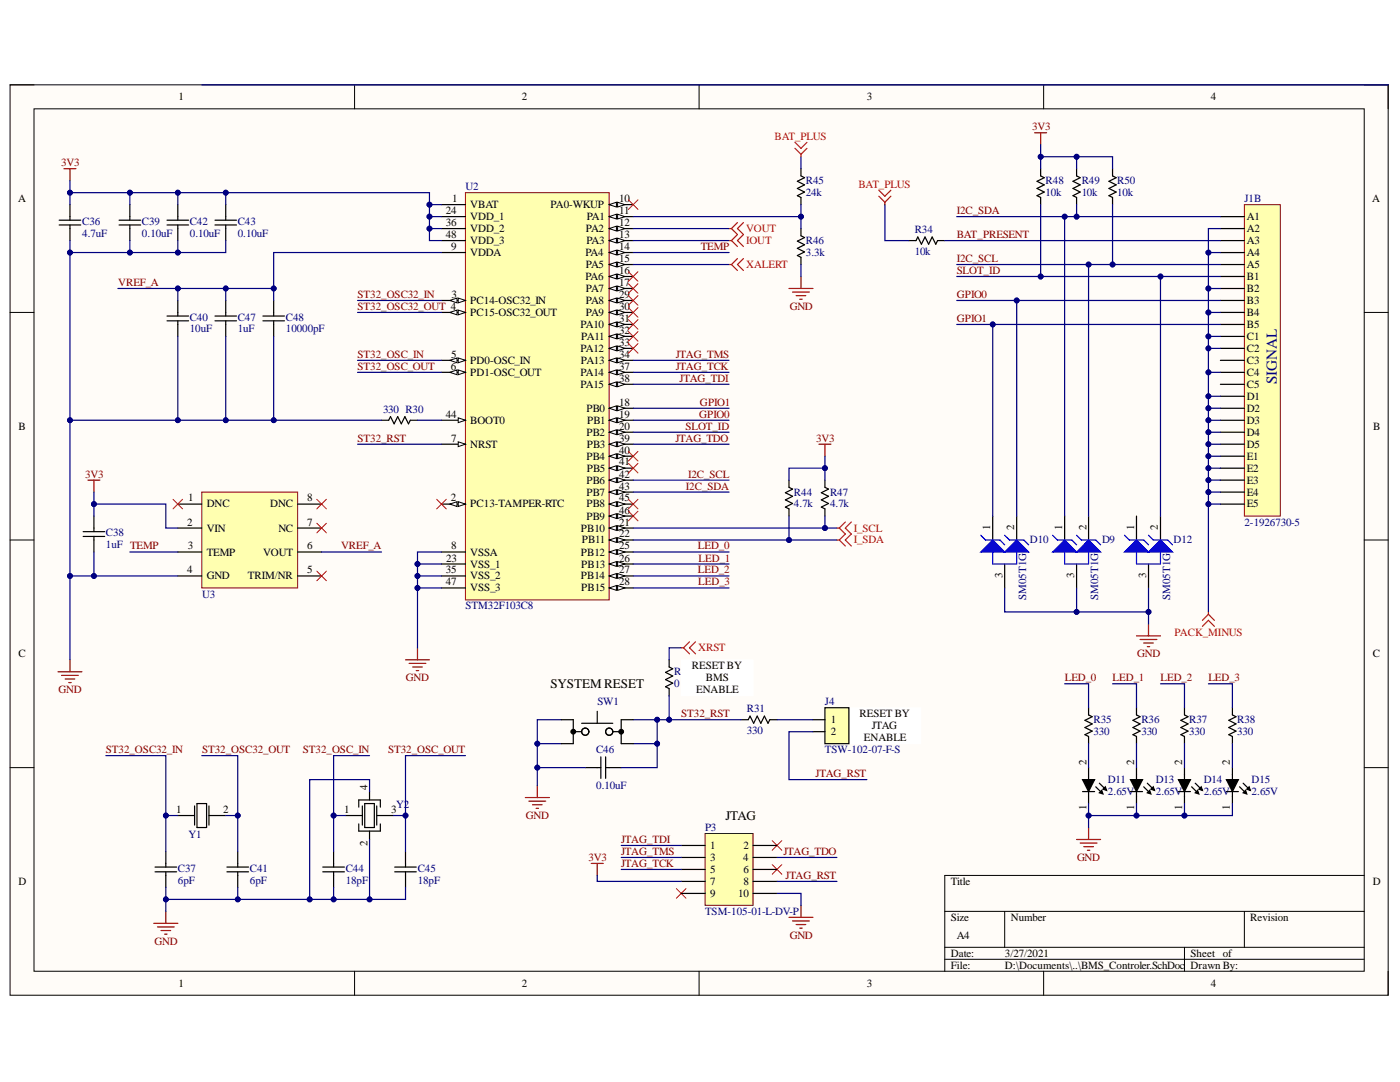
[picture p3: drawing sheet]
<svg xmlns="http://www.w3.org/2000/svg" width="279mm" height="216mm" viewBox="0 0 279 216" stroke-linecap="round" stroke-linejoin="round" font-family="sans-serif">
<defs><g id="words">
<text font-size="3" fill="#000080" x="254.9" y="76.7" transform="rotate(-90 254.9 76.7)">SIGNAL</text>
<g font-size="2.6">
<text x="109.8" y="137.2">SYSTEMRESET</text>
<text x="144.8" y="163.6">JTAG</text>
</g>
<g font-size="2.2">
<text x="35.6" y="20">1</text>
<text x="104.2" y="20">2</text>
<text x="173" y="20">3</text>
<text x="241.7" y="20">4</text>
<text x="3.6" y="40.3">A</text>
<text x="90.2" y="40.3">1</text>
<text x="93.9" y="41.5">VBAT</text>
<text x="109.8" y="41.5">PA0-WKUP</text>
<text x="123.5" y="40.3">10</text>
<text x="273.9" y="40.3">A</text>
<text x="89" y="42.7">24</text>
<text x="89" y="45.1">36</text>
<text x="89" y="47.5">48</text>
<text x="93.9" y="44">VDD_1</text>
<text x="93.9" y="46.3">VDD_2</text>
<text x="116.9" y="46.3">PA2</text>
<text x="117.1" y="44">PA1</text>
<text x="123.5" y="42.7">11</text>
<text x="123.5" y="45.1">12</text>
<text x="123.5" y="47.5">13</text>
<text x="248.8" y="44">A1</text>
<text x="248.8" y="46.3">A2</text>
<text x="90.1" y="49.9">9</text>
<text x="93.9" y="51.1">VDDA</text>
<text x="93.9" y="48.7">VDD_3</text>
<text x="116.9" y="51.1">PA4</text>
<text x="116.9" y="53.5">PA5</text>
<text x="117" y="48.7">PA3</text>
<text x="123.5" y="49.9">14</text>
<text x="123.5" y="52.3">15</text>
<text x="248.8" y="48.7">A3</text>
<text x="248.8" y="51.1">A4</text>
<text x="248.8" y="53.5">A5</text>
<text x="90.1" y="59.4">3</text>
<text x="116.9" y="55.9">PA6</text>
<text x="116.9" y="58.2">PA7</text>
<text x="123.5" y="54.7">16</text>
<text x="123.5" y="57.1">17</text>
<text x="123.5" y="59.4">29</text>
<text x="248.8" y="55.9">B1</text>
<text x="248.8" y="58.2">B2</text>
<text x="93.9" y="60.7">PC14-OSC32_IN</text>
<text x="93.9" y="63.1">PC15-OSC32_OUT</text>
<text x="115.8" y="65.4">PA10</text>
<text x="116.9" y="60.7">PA8</text>
<text x="116.9" y="63.1">PA9</text>
<text x="123.5" y="61.9">30</text>
<text x="123.5" y="64.2">31</text>
<text x="248.8" y="60.7">B3</text>
<text x="248.8" y="63.1">B4</text>
<text x="248.8" y="65.4">B5</text>
<text x="90.1" y="71.4">5</text>
<text x="115.8" y="70.2">PA12</text>
<text x="116" y="67.8">PA11</text>
<text x="123.5" y="66.6">32</text>
<text x="123.5" y="69.1">33</text>
<text x="123.5" y="71.4">34</text>
<text x="248.8" y="67.8">C1</text>
<text x="248.8" y="70.2">C2</text>
<text x="90" y="73.8">6</text>
<text x="93.9" y="72.6">PD0-OSC_IN</text>
<text x="93.9" y="75">PD1-OSC_OUT</text>
<text x="115.8" y="75">PA14</text>
<text x="115.8" y="77.4">PA15</text>
<text x="115.9" y="72.6">PA13</text>
<text x="123.5" y="73.8">37</text>
<text x="123.5" y="76.1">38</text>
<text x="248.8" y="72.6">C3</text>
<text x="248.8" y="75">C4</text>
<text x="248.8" y="77.4">C5</text>
<text x="89" y="83.3">44</text>
<text x="117" y="82.1">PB0</text>
<text x="123.5" y="81">18</text>
<text x="123.5" y="83.3">19</text>
<text x="248.8" y="79.8">D1</text>
<text x="248.8" y="82.1">D2</text>
<text x="3.7" y="85.8">B</text>
<text x="90.1" y="88.1">7</text>
<text x="93.9" y="89.3">NRST</text>
<text x="93.9" y="84.5">BOOT0</text>
<text x="117" y="87">PB2</text>
<text x="117.1" y="89.3">PB3</text>
<text x="117.2" y="84.5">PB1</text>
<text x="123.5" y="85.8">20</text>
<text x="123.5" y="88.1">39</text>
<text x="248.8" y="84.5">D3</text>
<text x="248.8" y="87">D4</text>
<text x="248.8" y="89.3">D5</text>
<text x="274" y="85.8">B</text>
<text x="117" y="91.7">PB4</text>
<text x="117.1" y="94.1">PB5</text>
<text x="123.5" y="90.5">40</text>
<text x="123.5" y="92.9">41</text>
<text x="123.5" y="95.3">42</text>
<text x="248.8" y="91.7">E1</text>
<text x="248.8" y="94.1">E2</text>
<text x="37.5" y="100.1">1</text>
<text x="41.3" y="101.2">DNC</text>
<text x="53.9" y="101.2">DNC</text>
<text x="61.3" y="100.1">8</text>
<text x="90" y="100.1">2</text>
<text x="93.9" y="101.2">PC13-TAMPER-RTC</text>
<text x="117" y="96.5">PB6</text>
<text x="117" y="98.9">PB7</text>
<text x="117" y="101.2">PB8</text>
<text x="123.5" y="97.7">43</text>
<text x="123.5" y="100.1">45</text>
<text x="248.8" y="96.5">E3</text>
<text x="248.8" y="98.9">E4</text>
<text x="248.8" y="101.2">E5</text>
<text x="37.4" y="104.9">2</text>
<text x="41.3" y="106.1">VIN</text>
<text x="55.6" y="106.1">NC</text>
<text x="61.3" y="104.9">7</text>
<text x="115.9" y="106.1">PB10</text>
<text x="117" y="103.7">PB9</text>
<text x="123.5" y="104.9">21</text>
<text x="123.5" y="107.2">22</text>
<text x="123.5" y="102.5">46</text>
<text x="197.6" y="105.8" transform="rotate(-90 197.6 105.8)">1</text>
<text x="202.4" y="105.8" transform="rotate(-90 202.4 105.8)">2</text>
<text x="212" y="105.8" transform="rotate(-90 212 105.8)">1</text>
<text x="216.8" y="105.8" transform="rotate(-90 216.8 105.8)">2</text>
<text x="226.4" y="105.8" transform="rotate(-90 226.4 105.8)">1</text>
<text x="231.1" y="105.8" transform="rotate(-90 231.1 105.8)">2</text>
<text x="37.5" y="109.6">3</text>
<text x="41.3" y="110.9">TEMP</text>
<text x="52.5" y="110.9">VOUT</text>
<text x="61.3" y="109.6">6</text>
<text x="89" y="112.1">23</text>
<text x="90.1" y="109.6">8</text>
<text x="93.9" y="110.9">VSSA</text>
<text x="93.9" y="113.2">VSS_1</text>
<text x="115.9" y="110.9">PB12</text>
<text x="116" y="113.2">PB13</text>
<text x="116.1" y="108.4">PB11</text>
<text x="123.5" y="109.6">25</text>
<text x="123.5" y="112.1">26</text>
<text x="37.4" y="114.4">4</text>
<text x="41.3" y="115.6">GND</text>
<text x="49.5" y="115.6">TRIM/NR</text>
<text x="61.3" y="114.4">5</text>
<text x="89" y="114.4">35</text>
<text x="89" y="116.8">47</text>
<text x="93.9" y="115.6">VSS_2</text>
<text x="93.9" y="118">VSS_3</text>
<text x="115.9" y="115.6">PB14</text>
<text x="116" y="118">PB15</text>
<text x="123.5" y="114.4">27</text>
<text x="123.5" y="116.8">28</text>
<text x="200.1" y="115.4" transform="rotate(-90 200.1 115.4)">3</text>
<text x="214.3" y="115.4" transform="rotate(-90 214.3 115.4)">3</text>
<text x="228.7" y="115.4" transform="rotate(-90 228.7 115.4)">3</text>
<text x="3.7" y="131.2">C</text>
<text x="274" y="131.2">C</text>
<text x="138.1" y="133.5">RESET BY</text>
<text x="140.9" y="136">BMS</text>
<text x="138.9" y="138.3">ENABLE</text>
<text x="171.6" y="143.1">RESET BY</text>
<text x="165.8" y="144.3">1</text>
<text x="165.8" y="146.7">2</text>
<text x="172.4" y="147.9">ENABLE</text>
<text x="174" y="145.5">JTAG</text>
<text x="216.8" y="152.7" transform="rotate(-90 216.8 152.7)">2</text>
<text x="226.4" y="152.7" transform="rotate(-90 226.4 152.7)">2</text>
<text x="235.9" y="152.7" transform="rotate(-90 235.9 152.7)">2</text>
<text x="245.5" y="152.7" transform="rotate(-90 245.5 152.7)">2</text>
<text x="73.3" y="157.7" transform="rotate(-90 73.3 157.7)">4</text>
<text x="216.8" y="161.7" transform="rotate(-90 216.8 161.7)">1</text>
<text x="226.4" y="161.7" transform="rotate(-90 226.4 161.7)">1</text>
<text x="235.9" y="161.7" transform="rotate(-90 235.9 161.7)">1</text>
<text x="245.5" y="161.7" transform="rotate(-90 245.5 161.7)">1</text>
<text x="35.2" y="162.3">1</text>
<text x="44.6" y="162.3">2</text>
<text x="68.7" y="162.3">1</text>
<text x="78" y="162.3">3</text>
<text x="73.3" y="168.8" transform="rotate(-90 73.3 168.8)">2</text>
<text x="141.7" y="169.4">1</text>
<text x="141.7" y="171.8">3</text>
<text x="148.3" y="171.8">4</text>
<text x="148.4" y="169.4">2</text>
<text x="3.7" y="176.5">D</text>
<text x="141.7" y="174.2">5</text>
<text x="141.7" y="176.5">7</text>
<text x="141.7" y="179">9</text>
<text x="147.3" y="179">10</text>
<text x="148.4" y="174.2">6</text>
<text x="148.4" y="176.5">8</text>
<text x="189.7" y="176.5">Title</text>
<text x="274" y="176.5">D</text>
<text x="189.7" y="183.7">Size</text>
<text x="201.8" y="183.7">Number</text>
<text x="249.5" y="183.7">Revision</text>
<text x="189.7" y="190.9">Date:</text>
<text x="190.9" y="187.4">A4</text>
<text x="200.6" y="190.9">3/27/2021</text>
<text x="237.6" y="190.9">Sheet of</text>
<text x="35.6" y="196.9">1</text>
<text x="104.2" y="196.9">2</text>
<text x="173" y="196.9">3</text>
<text x="189.7" y="193.3">File:</text>
<text x="200.6" y="193.3">D:\Documents\..\BMS_Controler.SchDoc</text>
<text x="237.6" y="193.3">Drawn By:</text>
<text x="241.7" y="196.9">4</text>
</g>
<g font-size="2.2" fill="#f00">
<text x="154.6" y="27.9">BAT_PLUS</text>
<text x="171.3" y="37.4">BAT_PLUS</text>
<text x="148.9" y="46.3">VOUT</text>
<text x="148.9" y="48.7">IOUT</text>
<text x="148.9" y="53.5">XALERT</text>
<text x="170.4" y="106.1">I_SCL</text>
<text x="170.4" y="108.4">I_SDA</text>
<text x="139.3" y="130">XRST</text>
<text x="234.4" y="126.9">PACK_MINUS</text>
</g>
<g font-size="2.2" fill="#800000">
<text x="206" y="26">3V3</text>
<text x="12.2" y="33.1">3V3</text>
<text x="190.9" y="47.5">BAT_PRESENT</text>
<text x="190.9" y="42.7">I2C_SDA</text>
<text x="139.9" y="49.9">TEMP</text>
<text x="190.9" y="52.3">I2C_SCL</text>
<text x="23.6" y="57.1">VREF_A</text>
<text x="71.4" y="59.4">ST32_OSC32_IN</text>
<text x="190.9" y="54.7">SLOT_ID</text>
<text x="190.9" y="59.4">GPIO0</text>
<text x="71.4" y="61.9">ST32_OSC32_OUT 4</text>
<text x="157.6" y="61.9">GND</text>
<text x="190.9" y="64.2">GPIO1</text>
<text x="71.4" y="71.4">ST32_OSC_IN</text>
<text x="134.9" y="71.4">JTAG_TMS</text>
<text x="71.4" y="73.8">ST32_OSC_OUT</text>
<text x="134.9" y="73.8">JTAG_TCK</text>
<text x="135.6" y="76.1">JTAG_TDI</text>
<text x="139.5" y="83.3">GPIO0</text>
<text x="139.7" y="81">GPIO1</text>
<text x="71.4" y="88.1">ST32_RST</text>
<text x="134.8" y="88.1">JTAG_TDO</text>
<text x="136.8" y="85.8">SLOT_ID</text>
<text x="162.9" y="88.1">3V3</text>
<text x="17" y="95.3">3V3</text>
<text x="137.3" y="95.3">I2C_SCL</text>
<text x="136.9" y="97.7">I2C_SDA</text>
<text x="68.1" y="109.6">VREF_A</text>
<text x="139.3" y="109.6">LED_0</text>
<text x="139.4" y="112.1">LED_1</text>
<text x="139.3" y="114.4">LED_2</text>
<text x="139.3" y="116.8">LED_3</text>
<text x="226.9" y="131.2">GND</text>
<text x="81" y="136">GND</text>
<text x="212.5" y="136">LED_0</text>
<text x="222" y="136">LED_1</text>
<text x="231.6" y="136">LED_2</text>
<text x="241.2" y="136">LED_3</text>
<text x="11.7" y="138.3">GND</text>
<text x="136" y="143.1">ST32_RST</text>
<text x="21.1" y="150.3">ST32_OSC32_IN</text>
<text x="40.3" y="150.3">ST32_OSC32_OUT</text>
<text x="60.5" y="150.3">ST32_OSC_IN</text>
<text x="77.5" y="150.3">ST32_OSC_OUT</text>
<text x="162.8" y="155.1">JTAG_RST</text>
<text x="104.9" y="163.4">GND</text>
<text x="117.4" y="171.8">3V3</text>
<text x="124" y="168.2">JTAG_TDI</text>
<text x="124" y="170.6">JTAG_TMS</text>
<text x="124" y="173">JTAG_TCK</text>
<text x="156.3" y="170.6">JTAG_TDO</text>
<text x="214.9" y="171.8">GND</text>
<text x="156.8" y="175.4">JTAG_RST</text>
<text x="30.9" y="188.5">GND</text>
<text x="157.6" y="187.4">GND</text>
</g>
<g font-size="2.2" fill="#000080">
<text x="92.9" y="38">U2</text>
<text x="160.8" y="36.8">R45</text>
<text x="160.8" y="39.1">24k</text>
<text x="208.7" y="36.8">R48</text>
<text x="208.7" y="39.1">10k</text>
<text x="215.9" y="36.8">R49</text>
<text x="215.9" y="39.1">10k</text>
<text x="223" y="36.8">R50</text>
<text x="223" y="39.1">10k</text>
<text x="248.3" y="40.3">J1B</text>
<text x="16.4" y="44.9">C36</text>
<text x="16.4" y="47.2">4.7uF</text>
<text x="28.3" y="44.9">C39</text>
<text x="28.3" y="47.2">0.10uF</text>
<text x="37.9" y="44.9">C42</text>
<text x="37.9" y="47.2">0.10uF</text>
<text x="47.4" y="44.9">C43</text>
<text x="47.4" y="47.2">0.10uF</text>
<text x="182.6" y="46.6">R34</text>
<text x="160.8" y="48.7">R46</text>
<text x="160.8" y="51.1">3.3k</text>
<text x="182.6" y="50.9">10k</text>
<text x="37.9" y="64">C40</text>
<text x="47.4" y="64">C47</text>
<text x="57.1" y="64">C48</text>
<text x="37.9" y="66.3">10uF</text>
<text x="47.4" y="66.3">1uF</text>
<text x="57.1" y="66.3">10000pF</text>
<text x="76.4" y="82.4">330 R30</text>
<text x="158.5" y="98.9">R44</text>
<text x="158.5" y="101.2">4.7k</text>
<text x="165.6" y="98.9">R47</text>
<text x="165.6" y="101.2">4.7k</text>
<text x="21.1" y="107">C38</text>
<text x="248.3" y="104.9">2-1926730-5</text>
<text x="21.1" y="109.4">1uF TEMP</text>
<text x="205.6" y="108.4">D10</text>
<text x="219.9" y="108.4">D9</text>
<text x="234.2" y="108.4">D12</text>
<text x="40.3" y="119.2">U3</text>
<text x="204.8" y="119.7" transform="rotate(-90 204.8 119.7)">SM05T1G</text>
<text x="219.2" y="119.7" transform="rotate(-90 219.2 119.7)">SM05T1G</text>
<text x="233.5" y="119.7" transform="rotate(-90 233.5 119.7)">SM05T1G</text>
<text x="92.9" y="121.6">STM32F103C8</text>
<text x="134.5" y="134.7">R</text>
<text x="134.5" y="137.2">0</text>
<text x="136" y="134.7">43</text>
<text x="119.2" y="140.7">SW1</text>
<text x="149.1" y="142.1">R31</text>
<text x="164.6" y="140.7">J4</text>
<text x="149.1" y="146.5">330</text>
<text x="218.2" y="144.3">R35</text>
<text x="218.2" y="146.7">330</text>
<text x="227.8" y="144.3">R36</text>
<text x="227.8" y="146.7">330</text>
<text x="237.3" y="144.3">R37</text>
<text x="237.3" y="146.7">330</text>
<text x="246.9" y="144.3">R38</text>
<text x="246.9" y="146.7">330</text>
<text x="119" y="150.3">C46</text>
<text x="164.6" y="150.3">TSW-102-07-F-S</text>
<text x="79.1" y="161.2">Y2</text>
<text x="119" y="157.4">0.10uF</text>
<text x="221.1" y="156.3">D11</text>
<text x="221.1" y="158.6">2.65V</text>
<text x="230.7" y="156.3">D13</text>
<text x="230.7" y="158.6">2.65V</text>
<text x="240.2" y="156.3">D14</text>
<text x="240.2" y="158.6">2.65V</text>
<text x="249.8" y="156.3">D15</text>
<text x="249.8" y="158.6">2.65V</text>
<text x="37.6" y="167.2">Y1</text>
<text x="140.7" y="165.8">P3</text>
<text x="35.5" y="173.9">C37</text>
<text x="49.9" y="173.9">C41</text>
<text x="69" y="173.9">C44</text>
<text x="83.4" y="173.9">C45</text>
<text x="35.5" y="176.4">6pF</text>
<text x="49.9" y="176.4">6pF</text>
<text x="69" y="176.4">18pF</text>
<text x="83.4" y="176.4">18pF</text>
<text x="140.7" y="182.5">TSM-105-01-L-DV-P</text>
</g>
</g></defs>
<path d="M2 16.9h275v181.7h-275z" fill-rule="evenodd" fill="#fffcf8"/>
<path d="M2 16.9h275v181.7h-275z" fill="none" stroke="#000" stroke-width=".2"/>
<path d="M6.8 21.7h265.5v172.1h-265.5z" fill-rule="evenodd" fill="#fffcf8"/>
<g fill="none" stroke="#000" stroke-width=".2">
<path d="M2 16.9h4.8M70.8 16.9v4.8M139.5 16.9v4.8M208.3 16.9v4.8M272.3 16.9h4.7v4.8M6.8 21.7h265.5v172.1h-265.5zM2 62.3h4.8M272.3 62.3h4.7M2 107.8h4.8M272.3 107.8h4.7M2 153.2h4.8M272.3 153.2h4.7"/>
<path d="M272.3 174.7h-83.8v19.1M70.8 193.8v4.8M139.5 193.8v4.8M188.5 181.9h83.8M188.5 189h83.8M188.5 191.4h83.8M200.5 181.9v7.1M208.3 193.8v4.8M236.4 189v4.8M248.3 181.9v7.1M277 193.8v4.8"/>
</g>
<path d="M92.9 38.4h28.7v81.3h-28.7z" fill-rule="evenodd" fill="#ffffb0"/>
<path d="M92.9 38.4h28.7v81.3h-28.7z" fill="none" stroke="#800000" stroke-width=".2"/>
<path d="M88.1 40.8h4.8M88.1 100.6h4.8" fill="none" stroke="#000" stroke-width=".24"/>
<path d="M91.4 100.1l1.5 .5-1.5 .5z" fill="#f8fcff"/>
<path d="M91.4 100.1l1.5 .5-1.5 .5z" fill="none" stroke="#000" stroke-width=".2"/>
<path d="M89.8 100.6l1.4-.5v1z" fill="#f8fcff"/>
<path d="M89.8 100.6l1.4-.5v1z" fill="none" stroke="#000" stroke-width=".2"/>
<path d="M88.1 60h4.8" fill="none" stroke="#000" stroke-width=".24"/>
<path d="M91.4 59.5l1.5 .5-1.5 .4z" fill="#f8fcff"/>
<path d="M91.4 59.5l1.5 .5-1.5 .4z" fill="none" stroke="#000" stroke-width=".2"/>
<path d="M89.8 60l1.4-.5v.9z" fill="#f8fcff"/>
<path d="M89.8 60l1.4-.5v.9z" fill="none" stroke="#000" stroke-width=".2"/>
<path d="M88.1 62.3h4.8" fill="none" stroke="#000" stroke-width=".24"/>
<path d="M91.4 61.9l1.5 .4-1.5 .5z" fill="#f8fcff"/>
<path d="M91.4 61.9l1.5 .4-1.5 .5z" fill="none" stroke="#000" stroke-width=".2"/>
<path d="M89.8 62.3l1.4-.4v.9z" fill="#f8fcff"/>
<path d="M89.8 62.3l1.4-.4v.9z" fill="none" stroke="#000" stroke-width=".2"/>
<path d="M88.1 71.9h4.8" fill="none" stroke="#000" stroke-width=".24"/>
<path d="M91.4 71.4l1.5 .5-1.5 .5z" fill="#f8fcff"/>
<path d="M91.4 71.4l1.5 .5-1.5 .5z" fill="none" stroke="#000" stroke-width=".2"/>
<path d="M89.8 71.9l1.4-.5v1z" fill="#f8fcff"/>
<path d="M89.8 71.9l1.4-.5v1z" fill="none" stroke="#000" stroke-width=".2"/>
<path d="M88.1 74.3h4.8" fill="none" stroke="#000" stroke-width=".24"/>
<path d="M91.4 73.8l1.5 .5-1.5 .5z" fill="#f8fcff"/>
<path d="M91.4 73.8l1.5 .5-1.5 .5z" fill="none" stroke="#000" stroke-width=".2"/>
<path d="M89.8 74.3l1.4-.5v1z" fill="#f8fcff"/>
<path d="M89.8 74.3l1.4-.5v1z" fill="none" stroke="#000" stroke-width=".2"/>
<path d="M88.1 88.6h4.8" fill="none" stroke="#000" stroke-width=".24"/>
<path d="M91.4 88.2l1.5 .4-1.5 .5z" fill="#f8fcff"/>
<path d="M91.4 88.2l1.5 .4-1.5 .5z" fill="none" stroke="#000" stroke-width=".2"/>
<path d="M88.1 50.4h4.8M121.6 40.8h4.8M88.1 110.1h4.8" fill="none" stroke="#000" stroke-width=".24"/>
<path d="M121.6 40.8l1.4-.4v.9z" fill="#f8fcff"/>
<path d="M121.6 40.8l1.4-.4v.9z" fill="none" stroke="#000" stroke-width=".2"/>
<path d="M123.3 40.4l1.4 .4-1.4 .5z" fill="#f8fcff"/>
<path d="M123.3 40.4l1.4 .4-1.4 .5z" fill="none" stroke="#000" stroke-width=".2"/>
<path d="M121.6 43.2h4.8" fill="none" stroke="#000" stroke-width=".24"/>
<path d="M121.6 43.2l1.4-.5v1z" fill="#f8fcff"/>
<path d="M121.6 43.2l1.4-.5v1z" fill="none" stroke="#000" stroke-width=".2"/>
<path d="M123.3 42.7l1.4 .5-1.4 .5z" fill="#f8fcff"/>
<path d="M123.3 42.7l1.4 .5-1.4 .5z" fill="none" stroke="#000" stroke-width=".2"/>
<path d="M121.6 45.6h4.8" fill="none" stroke="#000" stroke-width=".24"/>
<path d="M121.6 45.6l1.4-.5v1z" fill="#f8fcff"/>
<path d="M121.6 45.6l1.4-.5v1z" fill="none" stroke="#000" stroke-width=".2"/>
<path d="M123.3 45.1l1.4 .5-1.4 .5z" fill="#f8fcff"/>
<path d="M123.3 45.1l1.4 .5-1.4 .5z" fill="none" stroke="#000" stroke-width=".2"/>
<path d="M121.6 48h4.8" fill="none" stroke="#000" stroke-width=".24"/>
<path d="M121.6 48l1.4-.5v1z" fill="#f8fcff"/>
<path d="M121.6 48l1.4-.5v1z" fill="none" stroke="#000" stroke-width=".2"/>
<path d="M123.3 47.5l1.4 .5-1.4 .5z" fill="#f8fcff"/>
<path d="M123.3 47.5l1.4 .5-1.4 .5z" fill="none" stroke="#000" stroke-width=".2"/>
<path d="M121.6 50.4h4.8" fill="none" stroke="#000" stroke-width=".24"/>
<path d="M121.6 50.4l1.4-.5v1z" fill="#f8fcff"/>
<path d="M121.6 50.4l1.4-.5v1z" fill="none" stroke="#000" stroke-width=".2"/>
<path d="M123.3 49.9l1.4 .5-1.4 .5z" fill="#f8fcff"/>
<path d="M123.3 49.9l1.4 .5-1.4 .5z" fill="none" stroke="#000" stroke-width=".2"/>
<path d="M121.6 52.8h4.8" fill="none" stroke="#000" stroke-width=".24"/>
<path d="M121.6 52.8l1.4-.5v1z" fill="#f8fcff"/>
<path d="M121.6 52.8l1.4-.5v1z" fill="none" stroke="#000" stroke-width=".2"/>
<path d="M123.3 52.3l1.4 .5-1.4 .5z" fill="#f8fcff"/>
<path d="M123.3 52.3l1.4 .5-1.4 .5z" fill="none" stroke="#000" stroke-width=".2"/>
<path d="M121.6 55.2h4.8" fill="none" stroke="#000" stroke-width=".24"/>
<path d="M121.6 55.2l1.4-.5v1z" fill="#f8fcff"/>
<path d="M121.6 55.2l1.4-.5v1z" fill="none" stroke="#000" stroke-width=".2"/>
<path d="M123.3 54.7l1.4 .5-1.4 .5z" fill="#f8fcff"/>
<path d="M123.3 54.7l1.4 .5-1.4 .5z" fill="none" stroke="#000" stroke-width=".2"/>
<path d="M121.6 57.6h4.8" fill="none" stroke="#000" stroke-width=".24"/>
<path d="M121.6 57.6l1.4-.5v.9z" fill="#f8fcff"/>
<path d="M121.6 57.6l1.4-.5v.9z" fill="none" stroke="#000" stroke-width=".2"/>
<path d="M123.3 57.1l1.4 .5-1.4 .4z" fill="#f8fcff"/>
<path d="M123.3 57.1l1.4 .5-1.4 .4z" fill="none" stroke="#000" stroke-width=".2"/>
<path d="M121.6 81.5h4.8" fill="none" stroke="#000" stroke-width=".24"/>
<path d="M121.6 81.5l1.4-.5v.9z" fill="#f8fcff"/>
<path d="M121.6 81.5l1.4-.5v.9z" fill="none" stroke="#000" stroke-width=".2"/>
<path d="M123.3 81l1.4 .5-1.4 .4z" fill="#f8fcff"/>
<path d="M123.3 81l1.4 .5-1.4 .4z" fill="none" stroke="#000" stroke-width=".2"/>
<path d="M121.6 83.9h4.8" fill="none" stroke="#000" stroke-width=".24"/>
<path d="M121.6 83.9l1.4-.5v.9z" fill="#f8fcff"/>
<path d="M121.6 83.9l1.4-.5v.9z" fill="none" stroke="#000" stroke-width=".2"/>
<path d="M123.3 83.4l1.4 .5-1.4 .4z" fill="#f8fcff"/>
<path d="M123.3 83.4l1.4 .5-1.4 .4z" fill="none" stroke="#000" stroke-width=".2"/>
<path d="M121.6 86.2h4.8" fill="none" stroke="#000" stroke-width=".24"/>
<path d="M121.6 86.2l1.4-.4v.9z" fill="#f8fcff"/>
<path d="M121.6 86.2l1.4-.4v.9z" fill="none" stroke="#000" stroke-width=".2"/>
<path d="M123.3 85.8l1.4 .4-1.4 .5z" fill="#f8fcff"/>
<path d="M123.3 85.8l1.4 .4-1.4 .5z" fill="none" stroke="#000" stroke-width=".2"/>
<path d="M121.6 105.4h4.8" fill="none" stroke="#000" stroke-width=".24"/>
<path d="M121.6 105.4l1.4-.5v.9z" fill="#f8fcff"/>
<path d="M121.6 105.4l1.4-.5v.9z" fill="none" stroke="#000" stroke-width=".2"/>
<path d="M123.3 104.9l1.4 .5-1.4 .4z" fill="#f8fcff"/>
<path d="M123.3 104.9l1.4 .5-1.4 .4z" fill="none" stroke="#000" stroke-width=".2"/>
<path d="M121.6 107.8h4.8" fill="none" stroke="#000" stroke-width=".24"/>
<path d="M121.6 107.8l1.4-.5v.9z" fill="#f8fcff"/>
<path d="M121.6 107.8l1.4-.5v.9z" fill="none" stroke="#000" stroke-width=".2"/>
<path d="M123.3 107.3l1.4 .5-1.4 .4z" fill="#f8fcff"/>
<path d="M123.3 107.3l1.4 .5-1.4 .4z" fill="none" stroke="#000" stroke-width=".2"/>
<path d="M88.1 43.2h4.8M88.1 112.5h4.8M121.6 110.1h4.8" fill="none" stroke="#000" stroke-width=".24"/>
<path d="M121.6 110.1l1.4-.4v.9z" fill="#f8fcff"/>
<path d="M121.6 110.1l1.4-.4v.9z" fill="none" stroke="#000" stroke-width=".2"/>
<path d="M123.3 109.7l1.4 .4-1.4 .5z" fill="#f8fcff"/>
<path d="M123.3 109.7l1.4 .4-1.4 .5z" fill="none" stroke="#000" stroke-width=".2"/>
<path d="M121.6 112.5h4.8" fill="none" stroke="#000" stroke-width=".24"/>
<path d="M121.6 112.5l1.4-.4v.9z" fill="#f8fcff"/>
<path d="M121.6 112.5l1.4-.4v.9z" fill="none" stroke="#000" stroke-width=".2"/>
<path d="M123.3 112.1l1.4 .4-1.4 .5z" fill="#f8fcff"/>
<path d="M123.3 112.1l1.4 .4-1.4 .5z" fill="none" stroke="#000" stroke-width=".2"/>
<path d="M121.6 114.9h4.8" fill="none" stroke="#000" stroke-width=".24"/>
<path d="M121.6 114.9l1.4-.4v.9z" fill="#f8fcff"/>
<path d="M121.6 114.9l1.4-.4v.9z" fill="none" stroke="#000" stroke-width=".2"/>
<path d="M123.3 114.5l1.4 .4-1.4 .5z" fill="#f8fcff"/>
<path d="M123.3 114.5l1.4 .4-1.4 .5z" fill="none" stroke="#000" stroke-width=".2"/>
<path d="M121.6 117.3h4.8" fill="none" stroke="#000" stroke-width=".24"/>
<path d="M121.6 117.3l1.4-.5v1z" fill="#f8fcff"/>
<path d="M121.6 117.3l1.4-.5v1z" fill="none" stroke="#000" stroke-width=".2"/>
<path d="M123.3 116.8l1.4 .5-1.4 .5z" fill="#f8fcff"/>
<path d="M123.3 116.8l1.4 .5-1.4 .5z" fill="none" stroke="#000" stroke-width=".2"/>
<path d="M121.6 60h4.8" fill="none" stroke="#000" stroke-width=".24"/>
<path d="M121.6 60l1.4-.5v.9z" fill="#f8fcff"/>
<path d="M121.6 60l1.4-.5v.9z" fill="none" stroke="#000" stroke-width=".2"/>
<path d="M123.3 59.5l1.4 .5-1.4 .4z" fill="#f8fcff"/>
<path d="M123.3 59.5l1.4 .5-1.4 .4z" fill="none" stroke="#000" stroke-width=".2"/>
<path d="M121.6 62.3h4.8" fill="none" stroke="#000" stroke-width=".24"/>
<path d="M121.6 62.3l1.4-.4v.9z" fill="#f8fcff"/>
<path d="M121.6 62.3l1.4-.4v.9z" fill="none" stroke="#000" stroke-width=".2"/>
<path d="M123.3 61.9l1.4 .4-1.4 .5z" fill="#f8fcff"/>
<path d="M123.3 61.9l1.4 .4-1.4 .5z" fill="none" stroke="#000" stroke-width=".2"/>
<path d="M121.6 64.7h4.8" fill="none" stroke="#000" stroke-width=".24"/>
<path d="M121.6 64.7l1.4-.4v.9z" fill="#f8fcff"/>
<path d="M121.6 64.7l1.4-.4v.9z" fill="none" stroke="#000" stroke-width=".2"/>
<path d="M123.3 64.3l1.4 .4-1.4 .5z" fill="#f8fcff"/>
<path d="M123.3 64.3l1.4 .4-1.4 .5z" fill="none" stroke="#000" stroke-width=".2"/>
<path d="M121.6 67.1h4.8" fill="none" stroke="#000" stroke-width=".24"/>
<path d="M121.6 67.1l1.4-.5v1z" fill="#f8fcff"/>
<path d="M121.6 67.1l1.4-.5v1z" fill="none" stroke="#000" stroke-width=".2"/>
<path d="M123.3 66.6l1.4 .5-1.4 .5z" fill="#f8fcff"/>
<path d="M123.3 66.6l1.4 .5-1.4 .5z" fill="none" stroke="#000" stroke-width=".2"/>
<path d="M121.6 69.5h4.8" fill="none" stroke="#000" stroke-width=".24"/>
<path d="M121.6 69.5l1.4-.5v1z" fill="#f8fcff"/>
<path d="M121.6 69.5l1.4-.5v1z" fill="none" stroke="#000" stroke-width=".2"/>
<path d="M123.3 69l1.4 .5-1.4 .5z" fill="#f8fcff"/>
<path d="M123.3 69l1.4 .5-1.4 .5z" fill="none" stroke="#000" stroke-width=".2"/>
<path d="M121.6 71.9h4.8" fill="none" stroke="#000" stroke-width=".24"/>
<path d="M121.6 71.9l1.4-.5v1z" fill="#f8fcff"/>
<path d="M121.6 71.9l1.4-.5v1z" fill="none" stroke="#000" stroke-width=".2"/>
<path d="M123.3 71.4l1.4 .5-1.4 .5z" fill="#f8fcff"/>
<path d="M123.3 71.4l1.4 .5-1.4 .5z" fill="none" stroke="#000" stroke-width=".2"/>
<path d="M88.1 45.6h4.8M121.6 74.3h4.8M88.1 114.9h4.8" fill="none" stroke="#000" stroke-width=".24"/>
<path d="M121.6 74.3l1.4-.5v1z" fill="#f8fcff"/>
<path d="M121.6 74.3l1.4-.5v1z" fill="none" stroke="#000" stroke-width=".2"/>
<path d="M123.3 73.8l1.4 .5-1.4 .5z" fill="#f8fcff"/>
<path d="M123.3 73.8l1.4 .5-1.4 .5z" fill="none" stroke="#000" stroke-width=".2"/>
<path d="M121.6 76.7h4.8" fill="none" stroke="#000" stroke-width=".24"/>
<path d="M121.6 76.7l1.4-.5v1z" fill="#f8fcff"/>
<path d="M121.6 76.7l1.4-.5v1z" fill="none" stroke="#000" stroke-width=".2"/>
<path d="M123.3 76.2l1.4 .5-1.4 .5z" fill="#f8fcff"/>
<path d="M123.3 76.2l1.4 .5-1.4 .5z" fill="none" stroke="#000" stroke-width=".2"/>
<path d="M121.6 88.6h4.8" fill="none" stroke="#000" stroke-width=".24"/>
<path d="M121.6 88.6l1.4-.4v.9z" fill="#f8fcff"/>
<path d="M121.6 88.6l1.4-.4v.9z" fill="none" stroke="#000" stroke-width=".2"/>
<path d="M123.3 88.2l1.4 .4-1.4 .5z" fill="#f8fcff"/>
<path d="M123.3 88.2l1.4 .4-1.4 .5z" fill="none" stroke="#000" stroke-width=".2"/>
<path d="M121.6 91h4.8" fill="none" stroke="#000" stroke-width=".24"/>
<path d="M121.6 91l1.4-.5v1z" fill="#f8fcff"/>
<path d="M121.6 91l1.4-.5v1z" fill="none" stroke="#000" stroke-width=".2"/>
<path d="M123.3 90.5l1.4 .5-1.4 .5z" fill="#f8fcff"/>
<path d="M123.3 90.5l1.4 .5-1.4 .5z" fill="none" stroke="#000" stroke-width=".2"/>
<path d="M121.6 93.4h4.8" fill="none" stroke="#000" stroke-width=".24"/>
<path d="M121.6 93.4l1.4-.5v1z" fill="#f8fcff"/>
<path d="M121.6 93.4l1.4-.5v1z" fill="none" stroke="#000" stroke-width=".2"/>
<path d="M123.3 92.9l1.4 .5-1.4 .5z" fill="#f8fcff"/>
<path d="M123.3 92.9l1.4 .5-1.4 .5z" fill="none" stroke="#000" stroke-width=".2"/>
<path d="M121.6 95.8h4.8" fill="none" stroke="#000" stroke-width=".24"/>
<path d="M121.6 95.8l1.4-.5v1z" fill="#f8fcff"/>
<path d="M121.6 95.8l1.4-.5v1z" fill="none" stroke="#000" stroke-width=".2"/>
<path d="M123.3 95.3l1.4 .5-1.4 .5z" fill="#f8fcff"/>
<path d="M123.3 95.3l1.4 .5-1.4 .5z" fill="none" stroke="#000" stroke-width=".2"/>
<path d="M121.6 98.2h4.8" fill="none" stroke="#000" stroke-width=".24"/>
<path d="M121.6 98.2l1.4-.5v1z" fill="#f8fcff"/>
<path d="M121.6 98.2l1.4-.5v1z" fill="none" stroke="#000" stroke-width=".2"/>
<path d="M123.3 97.7l1.4 .5-1.4 .5z" fill="#f8fcff"/>
<path d="M123.3 97.7l1.4 .5-1.4 .5z" fill="none" stroke="#000" stroke-width=".2"/>
<path d="M88.1 83.9h4.8" fill="none" stroke="#000" stroke-width=".24"/>
<path d="M91.4 83.4l1.5 .5-1.5 .4z" fill="#f8fcff"/>
<path d="M91.4 83.4l1.5 .5-1.5 .4z" fill="none" stroke="#000" stroke-width=".2"/>
<path d="M121.6 100.6h4.8" fill="none" stroke="#000" stroke-width=".24"/>
<path d="M121.6 100.6l1.4-.5v1z" fill="#f8fcff"/>
<path d="M121.6 100.6l1.4-.5v1z" fill="none" stroke="#000" stroke-width=".2"/>
<path d="M123.3 100.1l1.4 .5-1.4 .5z" fill="#f8fcff"/>
<path d="M123.3 100.1l1.4 .5-1.4 .5z" fill="none" stroke="#000" stroke-width=".2"/>
<path d="M121.6 103h4.8" fill="none" stroke="#000" stroke-width=".24"/>
<path d="M121.6 103l1.4-.5v1z" fill="#f8fcff"/>
<path d="M121.6 103l1.4-.5v1z" fill="none" stroke="#000" stroke-width=".2"/>
<path d="M123.3 102.5l1.4 .5-1.4 .5z" fill="#f8fcff"/>
<path d="M123.3 102.5l1.4 .5-1.4 .5z" fill="none" stroke="#000" stroke-width=".2"/>
<g fill="none" stroke="#000" stroke-width=".24">
<path d="M11.8 43.9h4.3M11.8 44.9h4.3M14 40.8v3.1M14 44.9v3.1M23.8 43.9h4.3M23.8 44.9h4.3M25.9 40.8v3.1M25.9 44.9v3.1M33.3 43.9h4.3M33.3 44.9h4.3M35.5 40.8v3.1M35.5 44.9v3.1"/>
<path d="M42.9 43.9h4.3M42.9 44.9h4.3M45.1 40.8v3.1M45.1 44.9v3.1M88.1 48h4.8M88.1 117.3h4.8"/>
</g>
<path d="M12.8 33.7h2.4M14 33.7v2.4M80.9 131.7h4.8M81.6 132.4h3.4M82.4 133.1h1.9M83.1 133.8h.5M83.3 129.3v2.4" fill="none" stroke="#800000" stroke-width=".24"/>
<path d="M248.3 40.8h7.2v62.2h-7.2z" fill-rule="evenodd" fill="#ffffb0"/>
<path d="M248.3 40.8h7.2v62.2h-7.2z" fill="none" stroke="#800000" stroke-width=".2"/>
<g fill="none" stroke="#000" stroke-width=".24">
<path d="M243.6 43.2h4.7M243.6 45.6h4.7M243.6 48h4.7M243.6 50.4h4.7M243.6 52.8h4.7M243.6 55.2h4.7M243.6 57.6h4.7M243.6 60h4.7M243.6 62.3h4.7M243.6 64.7h4.7M243.6 67.1h4.7M243.6 69.5h4.7"/>
<path d="M243.6 71.9h4.7M243.6 74.3h4.7M243.6 76.7h4.7M243.6 79.1h4.7M243.6 81.5h4.7M243.6 83.9h4.7M243.6 86.2h4.7M243.6 88.6h4.7M243.6 91h4.7M243.6 93.4h4.7M243.6 95.8h4.7M243.6 98.2h4.7"/>
<path d="M212.5 103v4.8M214.9 112.5v4.8M217.2 103v4.8M243.6 100.6h4.7"/>
</g>
<path d="M212.5 110.2v2.3h4.7v-2.3" fill="none" stroke="#00f" stroke-width=".24"/>
<path d="M212.5 107.8l2.4 2.4h-4.8z" fill="#00f"/>
<path d="M210.1 106.8l.9 1h2.9l1 .9M212.5 107.8l2.4 2.4h-4.8z" fill="none" stroke="#00f" stroke-width=".24"/>
<path d="M217.2 107.8l2.4 2.4h-4.7z" fill="#00f"/>
<path d="M214.9 106.8l.9 1h2.9l.9 .9M217.2 107.8l2.4 2.4h-4.7zM226.8 110.2v2.3h4.8v-2.3" fill="none" stroke="#00f" stroke-width=".24"/>
<path d="M226.8 103v4.8M229.2 112.5v4.8M231.6 103v4.8" fill="none" stroke="#000" stroke-width=".24"/>
<path d="M226.8 107.8l2.4 2.4h-4.8z" fill="#00f"/>
<path d="M224.4 106.8l1 1h2.8l1 .9M226.8 107.8l2.4 2.4h-4.8z" fill="none" stroke="#00f" stroke-width=".24"/>
<path d="M231.6 107.8l2.4 2.4h-4.8z" fill="#00f"/>
<path d="M229.2 106.8l1 1h2.8l1 .9M231.6 107.8l2.4 2.4h-4.8z" fill="none" stroke="#00f" stroke-width=".24"/>
<g fill="none" stroke="#000" stroke-width=".24">
<path d="M73.7 157.9v1.7M30.9 173h4.3M30.9 174h4.3M33.1 169.9v3.1M33.1 174v3.1M35.5 162.7h3.3M38.8 160.8v3.8M39.3 160.3h1.9v4.8h-1.9zM41.7 162.7h3.4M41.7 160.8v3.8M45.3 173h4.3M45.3 174h4.3"/>
<path d="M47.4 169.9v3.1M47.4 174v3.1M64.4 173h4.3M64.4 174h4.3M66.6 169.9v3.1M66.6 174v3.1M69 162.7h3.3M71.6 161.1v-1.5h4.3v1.5M71.6 164.4v1.4h4.3v-1.4M72.3 160.8v3.8M72.8 160.3h1.9v4.8h-1.9zM73.7 165.8v1.7"/>
<path d="M75.2 162.7h3.3M75.2 160.8v3.8M78.8 173h4.3M78.8 174h4.3M80.9 169.9v3.1M80.9 174v3.1"/>
</g>
<g fill="none" stroke="#800000" stroke-width=".24">
<path d="M11.6 134h4.8M12.3 134.8h3.3M13 135.5h1.9M13.7 136.2h.5M14 131.7v2.3M104.8 159.1h4.8M105.6 159.9h3.3M107.2 156.8v2.3M106.3 160.6h1.9M107 161.3h.5M30.7 184.2h4.8M31.4 185h3.4"/>
<path d="M32.1 185.7h2M32.9 186.4h.4M33.1 181.9v2.3M157.5 183h4.7M158.2 183.8h3.3M158.9 184.5h1.9M159.6 185.2h.5M159.9 180.7v2.3"/>
</g>
<path d="M135.9 129.3h.5M136.4 129.3l1.2 1.2M137.6 128.1l-1.2 1.2M138.8 128.1l-1.2 1.2 1.2 1.2" fill="none" stroke="#f00" stroke-width=".24"/>
<path d="M169.4 141.2h14.4v7.2h-14.4z" fill-rule="evenodd" fill="#fff"/>
<path d="M169.4 141.2h14.4v7.2h-14.4z" fill="none" stroke="#fff" stroke-width=".2"/>
<g fill="none" stroke="#f00" stroke-width=".2">
<path d="M125.4 54.2l1.9 1.9M125.4 56.6l1.9 1.9M125.4 59l1.9 1.9M127.3 54.2l-1.9 1.9M127.3 56.6l-1.9 1.9M127.3 59l-1.9 1.9M125.4 61.4l1.9 1.9M125.4 63.8l1.9 1.9M125.4 66.2l1.9 1.9M125.4 68.6l1.9 1.9M127.3 61.4l-1.9 1.9M127.3 63.8l-1.9 1.9"/>
<path d="M127.3 66.2l-1.9 1.9M127.3 68.6l-1.9 1.9M87.1 99.6l2 1.9M89.1 99.6l-2 1.9M125.4 90.1l1.9 1.9M125.4 92.5l1.9 1.9M125.4 99.6l1.9 1.9M127.3 90.1l-1.9 1.9M127.3 92.5l-1.9 1.9M127.3 99.6l-1.9 1.9M125.4 102l1.9 1.9M127.3 102l-1.9 1.9"/>
<path d="M135 177.3l1.9 1.9M136.9 177.3l-1.9 1.9M154.1 167.7l1.9 2M154.1 172.5l1.9 1.9M156 167.7l-1.9 2M156 172.5l-1.9 1.9"/>
</g>
<g fill="none" stroke="#f00" stroke-width=".24">
<path d="M158.7 28.4l1.1 1.2 1.2-1.2M158.7 29.6l1.1 1.2M159.8 30.8v.5M161 29.6l-1.2 1.2M175.4 38l1.2 1.2 1.2-1.2M175.4 39.2l1.2 1.2M177.8 39.2l-1.2 1.2M145.5 45.6h.5M145.5 48h.5M145.5 52.8h.5M146 45.6l1.2 1.2-1.2 1.2M146 48l1.2 1.2"/>
<path d="M146 52.8l1.2 1.2M147.2 44.4l-1.2 1.2M147.2 51.6l-1.2 1.2M148.4 44.4l-1.2 1.2 1.2 1.2-1.2 1.2 1.2 1.2M148.4 51.6l-1.2 1.2 1.2 1.2M176.6 40.4v.4M167 105.4h.5M167 107.8h.5M167.5 105.4l1.2 1.2-1.2 1.2M167.5 107.8l1.2 1.2M168.7 104.2l-1.2 1.2M169.9 104.2l-1.2 1.2 1.2 1.2-1.2 1.2 1.2 1.2"/>
<path d="M240 125l1.2-1.2 1.2 1.2M241.2 122.6l-1.2 1.2M241.2 122.6l1.2 1.2M241.2 122.1v.5"/>
</g>
<g fill="none" stroke="#000" stroke-width=".24">
<path d="M207.7 33.7v1.4l.7 .4-1.4 .7 1.4 .7-1.4 .7 1.4 .7-1.4 .7 .7 .4v1.4M214.9 33.7v1.4l.7 .4-1.5 .7 1.5 .7-1.5 .7 1.5 .7-1.5 .7 .8 .4v1.4M222 33.7v1.4l.8 .4-1.5 .7 1.5 .7-1.5 .7 1.5 .7-1.5 .7 .7 .4v1.4M181.4 48h1.4l.4-.7 .7 1.4 .7-1.4 .7 1.4 .7-1.4 .8 1.4 .3-.7h1.4M198.1 103v4.8M200.5 112.5v4.8M202.9 103v4.8M216.1 155.6h2.4l-1.3 2.3zM216.1 157.9h2.4M217.2 141.2v1.5l.8 .3-1.5 .7 1.5 .7-1.5 .8 1.5 .7-1.5 .7 .7 .4v1.4M217.2 153.2v2.4M217.2 157.9v2.4"/>
<path d="M218.7 157l.9 .9M219.4 158.2l.5-.5 .2 .7zM219.4 156.3l1 .9M220.1 157.5l.5-.5 .2 .7zM226.8 141.2v1.5l.7 .3-1.4 .7 1.4 .7-1.4 .8 1.4 .7-1.4 .7 .7 .4v1.4M236.4 141.2v1.5l.7 .3-1.4 .7 1.4 .7-1.4 .8 1.4 .7-1.4 .7 .7 .4v1.4M246 141.2v1.5l.7 .3-1.5 .7 1.5 .7-1.5 .8 1.5 .7-1.5 .7 .8 .4v1.4"/>
</g>
<path d="M206.5 26.5h2.4M207.7 26.5v2.4M157.5 57.6h4.7M158.2 58.3h3.3M158.9 59h1.9M159.6 59.7h.5M159.8 55.2v2.4M214.9 167.5h4.7M215.6 168.2h3.3M216.3 168.9h1.9M217 169.7h.5M217.2 165.1v2.4" fill="none" stroke="#800000" stroke-width=".24"/>
<g fill="#000">
<path d="M216.1 155.6h2.4l-1.3 2.3z"/>
<path d="M219.4 158.2l.5-.5 .2 .7z" fill-rule="evenodd"/>
<path d="M220.1 157.5l.5-.5 .2 .7z" fill-rule="evenodd"/>
</g>
<path d="M198.1 110.2v2.3h4.8v-2.3" fill="none" stroke="#00f" stroke-width=".24"/>
<path d="M198.1 107.8l2.4 2.4h-4.8z" fill="#00f"/>
<path d="M195.7 106.8l1 1h2.9l.9 .9M198.1 107.8l2.4 2.4h-4.8z" fill="none" stroke="#00f" stroke-width=".24"/>
<path d="M200.5 110.2l2.4-2.4 2.4 2.4z" fill="#00f"/>
<path d="M200.5 110.2l2.4-2.4 2.4 2.4zM200.5 106.8l1 1h2.8l1 .9" fill="none" stroke="#00f" stroke-width=".24"/>
<g fill="none" stroke="#000" stroke-width=".24">
<path d="M159.8 33.7v1.4l.8 .4-1.5 .7 1.5 .7-1.5 .7 1.5 .7-1.5 .7 .7 .4v1.4M159.8 45.6v1.4l.8 .4-1.5 .7 1.5 .7-1.5 .8 1.5 .7-1.5 .7 .7 .3v1.5M133.5 131.7v1.4l.8 .3-1.5 .8 1.5 .7-1.5 .7 1.5 .7-1.5 .7 .7 .4v1.4M225.6 155.6h2.4l-1.2 2.3zM225.6 157.9h2.4M226.8 153.2v2.4M226.8 157.9v2.4M228.2 157l1 .9M229 158.2l.4-.5 .3 .7zM229 156.3l.9 .9M229.7 157.5l.5-.5 .2 .7zM235.2 155.6h2.4l-1.2 2.3z"/>
<path d="M235.2 157.9h2.4M236.4 153.2v2.4M236.4 157.9v2.4M237.8 157l1 .9M238.5 158.2l.5-.5 .3 .7zM238.5 156.3l1 .9M239.3 157.5l.4-.5 .3 .7zM244.8 155.6h2.3l-1.1 2.3zM244.8 157.9h2.3M246 153.2v2.4M246 157.9v2.4M247.4 157l.9 .9"/>
<path d="M248.1 158.2l.5-.5 .2 .7zM248.1 156.3l1 .9M248.8 157.5l.5-.5 .2 .7z"/>
</g>
<g fill="#000">
<path d="M225.6 155.6h2.4l-1.2 2.3zM235.2 155.6h2.4l-1.2 2.3zM244.8 155.6h2.3l-1.1 2.3z"/>
<path d="M229 158.2l.4-.5 .3 .7z" fill-rule="evenodd"/>
<path d="M229.7 157.5l.5-.5 .2 .7z" fill-rule="evenodd"/>
<path d="M238.5 158.2l.5-.5 .3 .7z" fill-rule="evenodd"/>
<path d="M239.3 157.5l.4-.5 .3 .7z" fill-rule="evenodd"/>
<path d="M248.1 158.2l.5-.5 .2 .7z" fill-rule="evenodd"/>
<path d="M248.8 157.5l.5-.5 .2 .7z" fill-rule="evenodd"/>
</g>
<path d="M135.9 131.7h14.4v7.1h-14.4z" fill-rule="evenodd" fill="#fff"/>
<path d="M135.9 131.7h14.4v7.1h-14.4z" fill="none" stroke="#fff" stroke-width=".2"/>
<path d="M157.5 95.8v1.4l.7 .4-1.5 .7 1.5 .7-1.5 .7 1.5 .8-1.5 .7 .8 .3v1.5M164.6 95.8v1.4l.7 .4-1.4 .7 1.4 .7-1.4 .7 1.4 .8-1.4 .7 .7 .3v1.5" fill="none" stroke="#000" stroke-width=".24"/>
<path d="M17.6 95.8h2.3M18.7 95.8v2.4M163.4 88.6h2.4M164.6 88.6v2.4" fill="none" stroke="#800000" stroke-width=".24"/>
<path d="M40.3 98.2h19.1v19.1h-19.1z" fill-rule="evenodd" fill="#ffffb0"/>
<path d="M40.3 98.2h19.1v19.1h-19.1z" fill="none" stroke="#800000" stroke-width=".2"/>
<g fill="none" stroke="#000" stroke-width=".24">
<path d="M35.5 60v3.1M45.1 60v3.1M54.6 60v3.1M33.3 63.1h4.3M33.3 64h4.3M35.5 64v3.1M42.9 63.1h4.3M42.9 64h4.3M45.1 64v3.1M52.5 63.1h4.3M52.5 64h4.3M54.6 64v3.1"/>
<path d="M16.6 107h4.3M16.6 106.1h4.3M18.7 103v3.1M18.7 107v3.1M35.5 100.6h4.8M35.5 105.4h4.8M35.5 110.1h4.8M35.5 114.9h4.8M59.4 100.6h4.8M59.4 105.4h4.8M59.4 110.1h4.8M59.4 114.9h4.8"/>
<path d="M116.8 153.2h3.1M119.9 151v4.3M120.9 153.2h3.1M120.9 151v4.3"/>
</g>
<path d="M226.8 126.9h4.8M227.5 127.6h3.4M228.2 128.3h2M229 129h.4M229.2 124.5v2.4" fill="none" stroke="#800000" stroke-width=".24"/>
<path d="M140.7 166.3h9.6v14.4h-9.6z" fill-rule="evenodd" fill="#ffffb0"/>
<path d="M140.7 166.3h9.6v14.4h-9.6z" fill="none" stroke="#5b0f00" stroke-width=".2"/>
<path d="M135.9 168.7h4.8M135.9 171.1h4.8M135.9 173.5h4.8M135.9 175.9h4.8M135.9 178.3h4.8M150.3 168.7h4.8M150.3 171.1h4.8M150.3 173.5h4.8M150.3 175.9h4.8M150.3 178.3h4.8" fill="none" stroke="#000" stroke-width=".24"/>
<path d="M164.6 141.2h4.8v7.2h-4.8z" fill-rule="evenodd" fill="#ffffb0"/>
<path d="M76.1 83.9h1.5l.3-.8 .8 1.5 .7-1.5 .7 1.5 .7-1.5 .7 1.5 .4-.7h1.4M147.9 143.6h1.4l.4-.7 .7 1.4 .7-1.4 .7 1.4 .8-1.4 .7 1.4 .3-.7h1.5M162.2 143.6h2.4M162.2 146h2.4M164.6 141.2h4.8v7.2h-4.8z" fill="none" stroke="#000" stroke-width=".24"/>
<path d="M34.5 99.6l1.9 1.9M36.4 99.6l-1.9 1.9M63.2 99.6l1.9 1.9M65.1 99.6l-1.9 1.9M63.2 104.4l1.9 1.9M63.2 114l1.9 1.9M65.1 104.4l-1.9 1.9M65.1 114l-1.9 1.9" fill="none" stroke="#f00" stroke-width=".2"/>
<path d="M18.7 110.1v4.8h-4.7M246 148.4v4.8" fill="none" stroke="#000080" stroke-width=".24"/>
<circle cx="18.7" cy="114.9" r=".48" fill="#000080"/>
<circle cx="18.7" cy="114.9" r=".48" fill="none" stroke="#000080" stroke-width=".2"/>
<circle cx="14" cy="114.9" r=".48" fill="#000080"/>
<circle cx="14" cy="114.9" r=".48" fill="none" stroke="#000080" stroke-width=".2"/>
<path d="M35.5 67.1v16.8h-21.5v47.8" fill="none" stroke="#000080" stroke-width=".24"/>
<circle cx="14" cy="114.9" r=".48" fill="#000080"/>
<circle cx="14" cy="114.9" r=".48" fill="none" stroke="#000080" stroke-width=".2"/>
<circle cx="14" cy="83.9" r=".48" fill="#000080"/>
<circle cx="14" cy="83.9" r=".48" fill="none" stroke="#000080" stroke-width=".2"/>
<circle cx="35.5" cy="83.9" r=".48" fill="#000080"/>
<circle cx="35.5" cy="83.9" r=".48" fill="none" stroke="#000080" stroke-width=".2"/>
<path d="M25.9 48v2.4h-11.9" fill="none" stroke="#000080" stroke-width=".24"/>
<circle cx="25.9" cy="50.4" r=".48" fill="#000080"/>
<circle cx="25.9" cy="50.4" r=".48" fill="none" stroke="#000080" stroke-width=".2"/>
<circle cx="14" cy="50.4" r=".48" fill="#000080"/>
<circle cx="14" cy="50.4" r=".48" fill="none" stroke="#000080" stroke-width=".2"/>
<path d="M45.1 38.4h-31.1v2.4" fill="none" stroke="#000080" stroke-width=".24"/>
<circle cx="14" cy="38.4" r=".48" fill="#000080"/>
<circle cx="14" cy="38.4" r=".48" fill="none" stroke="#000080" stroke-width=".2"/>
<circle cx="25.9" cy="38.4" r=".48" fill="#000080"/>
<circle cx="25.9" cy="38.4" r=".48" fill="none" stroke="#000080" stroke-width=".2"/>
<circle cx="35.5" cy="38.4" r=".48" fill="#000080"/>
<circle cx="35.5" cy="38.4" r=".48" fill="none" stroke="#000080" stroke-width=".2"/>
<circle cx="45.1" cy="38.4" r=".48" fill="#000080"/>
<circle cx="45.1" cy="38.4" r=".48" fill="none" stroke="#000080" stroke-width=".2"/>
<path d="M18.7 114.9h16.8" fill="none" stroke="#000080" stroke-width=".24"/>
<circle cx="18.7" cy="114.9" r=".48" fill="#000080"/>
<circle cx="18.7" cy="114.9" r=".48" fill="none" stroke="#000080" stroke-width=".2"/>
<path d="M18.7 100.6h14.4v4.8h2.4" fill="none" stroke="#000080" stroke-width=".24"/>
<circle cx="18.7" cy="100.6" r=".48" fill="#000080"/>
<circle cx="18.7" cy="100.6" r=".48" fill="none" stroke="#000080" stroke-width=".2"/>
<path d="M21.1 150.8h12v11.9" fill="none" stroke="#000080" stroke-width=".24"/>
<circle cx="33.1" cy="162.7" r=".48" fill="#000080"/>
<circle cx="33.1" cy="162.7" r=".48" fill="none" stroke="#000080" stroke-width=".2"/>
<path d="M23.5 57.6h12v2.4" fill="none" stroke="#000080" stroke-width=".24"/>
<circle cx="35.5" cy="57.6" r=".48" fill="#000080"/>
<circle cx="35.5" cy="57.6" r=".48" fill="none" stroke="#000080" stroke-width=".2"/>
<path d="M35.5 48v2.4h-9.6M25.9 110.1h9.6" fill="none" stroke="#000080" stroke-width=".24"/>
<circle cx="35.5" cy="50.4" r=".48" fill="#000080"/>
<circle cx="35.5" cy="50.4" r=".48" fill="none" stroke="#000080" stroke-width=".2"/>
<circle cx="25.9" cy="50.4" r=".48" fill="#000080"/>
<circle cx="25.9" cy="50.4" r=".48" fill="none" stroke="#000080" stroke-width=".2"/>
<path d="M66.6 177.1v2.4h-33.5" fill="none" stroke="#000080" stroke-width=".24"/>
<circle cx="33.1" cy="179.5" r=".48" fill="#000080"/>
<circle cx="33.1" cy="179.5" r=".48" fill="none" stroke="#000080" stroke-width=".2"/>
<circle cx="47.4" cy="179.5" r=".48" fill="#000080"/>
<circle cx="47.4" cy="179.5" r=".48" fill="none" stroke="#000080" stroke-width=".2"/>
<circle cx="61.8" cy="179.5" r=".48" fill="#000080"/>
<circle cx="61.8" cy="179.5" r=".48" fill="none" stroke="#000080" stroke-width=".2"/>
<circle cx="66.6" cy="179.5" r=".48" fill="#000080"/>
<circle cx="66.6" cy="179.5" r=".48" fill="none" stroke="#000080" stroke-width=".2"/>
<path d="M35.5 162.7h-2.4v7.2" fill="none" stroke="#000080" stroke-width=".24"/>
<circle cx="33.1" cy="162.7" r=".48" fill="#000080"/>
<circle cx="33.1" cy="162.7" r=".48" fill="none" stroke="#000080" stroke-width=".2"/>
<path d="M35.5 83.9h40.6" fill="none" stroke="#000080" stroke-width=".24"/>
<circle cx="35.5" cy="83.9" r=".48" fill="#000080"/>
<circle cx="35.5" cy="83.9" r=".48" fill="none" stroke="#000080" stroke-width=".2"/>
<circle cx="45.1" cy="83.9" r=".48" fill="#000080"/>
<circle cx="45.1" cy="83.9" r=".48" fill="none" stroke="#000080" stroke-width=".2"/>
<circle cx="54.6" cy="83.9" r=".48" fill="#000080"/>
<circle cx="54.6" cy="83.9" r=".48" fill="none" stroke="#000080" stroke-width=".2"/>
<path d="M35.5 57.6h9.6v2.4" fill="none" stroke="#000080" stroke-width=".24"/>
<circle cx="35.5" cy="57.6" r=".48" fill="#000080"/>
<circle cx="35.5" cy="57.6" r=".48" fill="none" stroke="#000080" stroke-width=".2"/>
<circle cx="45.1" cy="57.6" r=".48" fill="#000080"/>
<circle cx="45.1" cy="57.6" r=".48" fill="none" stroke="#000080" stroke-width=".2"/>
<path d="M45.1 48v2.4h-9.6" fill="none" stroke="#000080" stroke-width=".24"/>
<circle cx="35.5" cy="50.4" r=".48" fill="#000080"/>
<circle cx="35.5" cy="50.4" r=".48" fill="none" stroke="#000080" stroke-width=".2"/>
<path d="M40.3 150.8h7.1v11.9" fill="none" stroke="#000080" stroke-width=".24"/>
<circle cx="47.4" cy="162.7" r=".48" fill="#000080"/>
<circle cx="47.4" cy="162.7" r=".48" fill="none" stroke="#000080" stroke-width=".2"/>
<path d="M45.1 162.7h2.3v7.2" fill="none" stroke="#000080" stroke-width=".24"/>
<circle cx="47.4" cy="162.7" r=".48" fill="#000080"/>
<circle cx="47.4" cy="162.7" r=".48" fill="none" stroke="#000080" stroke-width=".2"/>
<path d="M45.1 57.6h9.5v2.4" fill="none" stroke="#000080" stroke-width=".24"/>
<circle cx="45.1" cy="57.6" r=".48" fill="#000080"/>
<circle cx="45.1" cy="57.6" r=".48" fill="none" stroke="#000080" stroke-width=".2"/>
<circle cx="54.6" cy="57.6" r=".48" fill="#000080"/>
<circle cx="54.6" cy="57.6" r=".48" fill="none" stroke="#000080" stroke-width=".2"/>
<path d="M45.1 40.8v-2.4h40.6v2.4h2.4" fill="none" stroke="#000080" stroke-width=".24"/>
<circle cx="45.1" cy="38.4" r=".48" fill="#000080"/>
<circle cx="45.1" cy="38.4" r=".48" fill="none" stroke="#000080" stroke-width=".2"/>
<circle cx="85.7" cy="40.8" r=".48" fill="#000080"/>
<circle cx="85.7" cy="40.8" r=".48" fill="none" stroke="#000080" stroke-width=".2"/>
<path d="M88.1 50.4h-33.5v7.2" fill="none" stroke="#000080" stroke-width=".24"/>
<circle cx="54.6" cy="57.6" r=".48" fill="#000080"/>
<circle cx="54.6" cy="57.6" r=".48" fill="none" stroke="#000080" stroke-width=".2"/>
<path d="M73.8 157.9v-2.3h-12v23.9" fill="none" stroke="#000080" stroke-width=".24"/>
<circle cx="61.8" cy="179.5" r=".48" fill="#000080"/>
<circle cx="61.8" cy="179.5" r=".48" fill="none" stroke="#000080" stroke-width=".2"/>
<path d="M64.2 110.1h11.9M80.9 177.1v2.4h-14.3" fill="none" stroke="#000080" stroke-width=".24"/>
<circle cx="73.8" cy="179.5" r=".48" fill="#000080"/>
<circle cx="73.8" cy="179.5" r=".48" fill="none" stroke="#000080" stroke-width=".2"/>
<circle cx="66.6" cy="179.5" r=".48" fill="#000080"/>
<circle cx="66.6" cy="179.5" r=".48" fill="none" stroke="#000080" stroke-width=".2"/>
<path d="M69 162.7h-2.4v7.2" fill="none" stroke="#000080" stroke-width=".24"/>
<circle cx="66.6" cy="162.7" r=".48" fill="#000080"/>
<circle cx="66.6" cy="162.7" r=".48" fill="none" stroke="#000080" stroke-width=".2"/>
<path d="M73.7 150.8h-7.1v11.9" fill="none" stroke="#000080" stroke-width=".24"/>
<circle cx="66.6" cy="162.7" r=".48" fill="#000080"/>
<circle cx="66.6" cy="162.7" r=".48" fill="none" stroke="#000080" stroke-width=".2"/>
<path d="M71.4 60h16.7M71.4 74.3h16.7M71.4 71.9h16.7M71.4 62.3h16.7M71.4 88.6h16.7M78.5 162.7h2.4v7.2" fill="none" stroke="#000080" stroke-width=".24"/>
<circle cx="80.9" cy="162.7" r=".48" fill="#000080"/>
<circle cx="80.9" cy="162.7" r=".48" fill="none" stroke="#000080" stroke-width=".2"/>
<path d="M92.9 150.8h-12v11.9" fill="none" stroke="#000080" stroke-width=".24"/>
<circle cx="80.9" cy="162.7" r=".48" fill="#000080"/>
<circle cx="80.9" cy="162.7" r=".48" fill="none" stroke="#000080" stroke-width=".2"/>
<path d="M83.3 117.3h4.8" fill="none" stroke="#000080" stroke-width=".24"/>
<circle cx="83.3" cy="117.3" r=".48" fill="#000080"/>
<circle cx="83.3" cy="117.3" r=".48" fill="none" stroke="#000080" stroke-width=".2"/>
<path d="M83.3 114.9h4.8" fill="none" stroke="#000080" stroke-width=".24"/>
<circle cx="83.3" cy="114.9" r=".48" fill="#000080"/>
<circle cx="83.3" cy="114.9" r=".48" fill="none" stroke="#000080" stroke-width=".2"/>
<path d="M83.3 112.5h4.8" fill="none" stroke="#000080" stroke-width=".24"/>
<circle cx="83.3" cy="112.5" r=".48" fill="#000080"/>
<circle cx="83.3" cy="112.5" r=".48" fill="none" stroke="#000080" stroke-width=".2"/>
<path d="M88.1 110.1h-4.8v19.2" fill="none" stroke="#000080" stroke-width=".24"/>
<circle cx="83.3" cy="112.5" r=".48" fill="#000080"/>
<circle cx="83.3" cy="112.5" r=".48" fill="none" stroke="#000080" stroke-width=".2"/>
<circle cx="83.3" cy="114.9" r=".48" fill="#000080"/>
<circle cx="83.3" cy="114.9" r=".48" fill="none" stroke="#000080" stroke-width=".2"/>
<circle cx="83.3" cy="117.3" r=".48" fill="#000080"/>
<circle cx="83.3" cy="117.3" r=".48" fill="none" stroke="#000080" stroke-width=".2"/>
<path d="M85.7 45.6v2.4h2.4M83.3 83.9h4.8" fill="none" stroke="#000080" stroke-width=".24"/>
<circle cx="85.7" cy="45.6" r=".48" fill="#000080"/>
<circle cx="85.7" cy="45.6" r=".48" fill="none" stroke="#000080" stroke-width=".2"/>
<path d="M85.7 40.8v4.8h2.4" fill="none" stroke="#000080" stroke-width=".24"/>
<circle cx="85.7" cy="40.8" r=".48" fill="#000080"/>
<circle cx="85.7" cy="40.8" r=".48" fill="none" stroke="#000080" stroke-width=".2"/>
<circle cx="85.7" cy="43.2" r=".48" fill="#000080"/>
<circle cx="85.7" cy="43.2" r=".48" fill="none" stroke="#000080" stroke-width=".2"/>
<circle cx="85.7" cy="45.6" r=".48" fill="#000080"/>
<circle cx="85.7" cy="45.6" r=".48" fill="none" stroke="#000080" stroke-width=".2"/>
<path d="M85.7 43.2h2.4" fill="none" stroke="#000080" stroke-width=".24"/>
<circle cx="85.7" cy="43.2" r=".48" fill="#000080"/>
<circle cx="85.7" cy="43.2" r=".48" fill="none" stroke="#000080" stroke-width=".2"/>
<path d="M116.8 153.2h-9.6v3.6" fill="none" stroke="#000080" stroke-width=".24"/>
<circle cx="107.2" cy="153.2" r=".48" fill="#000080"/>
<circle cx="107.2" cy="153.2" r=".48" fill="none" stroke="#000080" stroke-width=".2"/>
<path d="M112 148.4h-4.8v4.8" fill="none" stroke="#000080" stroke-width=".24"/>
<circle cx="107.2" cy="153.2" r=".48" fill="#000080"/>
<circle cx="107.2" cy="153.2" r=".48" fill="none" stroke="#000080" stroke-width=".2"/>
<circle cx="107.2" cy="148.4" r=".48" fill="#000080"/>
<circle cx="107.2" cy="148.4" r=".48" fill="none" stroke="#000080" stroke-width=".2"/>
<path d="M112 143.6h-4.8v4.8" fill="none" stroke="#000080" stroke-width=".24"/>
<circle cx="107.2" cy="148.4" r=".48" fill="#000080"/>
<circle cx="107.2" cy="148.4" r=".48" fill="none" stroke="#000080" stroke-width=".2"/>
<path d="M126.4 148.4h4.8v4.8h-7.2M124 171.1h11.9M124 168.7h11.9M124 173.5h11.9" fill="none" stroke="#000080" stroke-width=".24"/>
<circle cx="131.1" cy="148.4" r=".48" fill="#000080"/>
<circle cx="131.1" cy="148.4" r=".48" fill="none" stroke="#000080" stroke-width=".2"/>
<path d="M126.4 143.6h4.8v4.8" fill="none" stroke="#000080" stroke-width=".24"/>
<circle cx="131.1" cy="143.6" r=".48" fill="#000080"/>
<circle cx="131.1" cy="143.6" r=".48" fill="none" stroke="#000080" stroke-width=".2"/>
<circle cx="131.1" cy="148.4" r=".48" fill="#000080"/>
<circle cx="131.1" cy="148.4" r=".48" fill="none" stroke="#000080" stroke-width=".2"/>
<path d="M126.4 107.8h40.6M126.4 117.3h19.1M126.4 114.9h19.1M126.4 112.5h19.1M126.4 110.1h19.1" fill="none" stroke="#000080" stroke-width=".24"/>
<circle cx="157.5" cy="107.8" r=".48" fill="#000080"/>
<circle cx="157.5" cy="107.8" r=".48" fill="none" stroke="#000080" stroke-width=".2"/>
<path d="M126.4 105.4h40.6" fill="none" stroke="#000080" stroke-width=".24"/>
<circle cx="164.6" cy="105.4" r=".48" fill="#000080"/>
<circle cx="164.6" cy="105.4" r=".48" fill="none" stroke="#000080" stroke-width=".2"/>
<g fill="none" stroke="#000080" stroke-width=".24">
<path d="M126.4 50.4h19.1M126.4 48h19.1M126.4 45.6h19.1M126.4 43.2h33.4M126.4 76.7h19.1M126.4 74.3h19.1M126.4 71.9h19.1M126.4 98.2h19.1M126.4 95.8h19.1M126.4 88.6h19.1M126.4 86.2h19.1M126.4 83.9h19.1"/>
<path d="M126.4 81.5h19.1"/>
</g>
<circle cx="159.9" cy="43.2" r=".48" fill="#000080"/>
<circle cx="159.9" cy="43.2" r=".48" fill="none" stroke="#000080" stroke-width=".2"/>
<path d="M131.2 143.6h16.7" fill="none" stroke="#000080" stroke-width=".24"/>
<circle cx="131.1" cy="143.6" r=".48" fill="#000080"/>
<circle cx="131.1" cy="143.6" r=".48" fill="none" stroke="#000080" stroke-width=".2"/>
<circle cx="133.5" cy="143.6" r=".48" fill="#000080"/>
<circle cx="133.5" cy="143.6" r=".48" fill="none" stroke="#000080" stroke-width=".2"/>
<path d="M164.6 91v2.4h-7.1v2.4M135.9 129.3h-2.4v2.4M155.1 143.6h7.1M162.2 146h-4.7v9.6h15.5M155.1 178.3h4.8v2.4" fill="none" stroke="#000080" stroke-width=".24"/>
<circle cx="164.6" cy="93.4" r=".48" fill="#000080"/>
<circle cx="164.6" cy="93.4" r=".48" fill="none" stroke="#000080" stroke-width=".2"/>
<path d="M176.6 40.8v7.2h4.8M188.5 48h55.1M190.9 64.7h52.7" fill="none" stroke="#000080" stroke-width=".24"/>
<circle cx="198.1" cy="64.7" r=".48" fill="#000080"/>
<circle cx="198.1" cy="64.7" r=".48" fill="none" stroke="#000080" stroke-width=".2"/>
<path d="M190.9 60h52.7" fill="none" stroke="#000080" stroke-width=".24"/>
<circle cx="202.9" cy="60" r=".48" fill="#000080"/>
<circle cx="202.9" cy="60" r=".48" fill="none" stroke="#000080" stroke-width=".2"/>
<path d="M190.9 55.2h52.7" fill="none" stroke="#000080" stroke-width=".24"/>
<circle cx="207.7" cy="55.2" r=".48" fill="#000080"/>
<circle cx="207.7" cy="55.2" r=".48" fill="none" stroke="#000080" stroke-width=".2"/>
<circle cx="231.6" cy="55.2" r=".48" fill="#000080"/>
<circle cx="231.6" cy="55.2" r=".48" fill="none" stroke="#000080" stroke-width=".2"/>
<path d="M190.9 52.8h52.7" fill="none" stroke="#000080" stroke-width=".24"/>
<circle cx="217.2" cy="52.8" r=".48" fill="#000080"/>
<circle cx="217.2" cy="52.8" r=".48" fill="none" stroke="#000080" stroke-width=".2"/>
<circle cx="222" cy="52.8" r=".48" fill="#000080"/>
<circle cx="222" cy="52.8" r=".48" fill="none" stroke="#000080" stroke-width=".2"/>
<path d="M190.9 43.2h52.7" fill="none" stroke="#000080" stroke-width=".24"/>
<circle cx="212.5" cy="43.2" r=".48" fill="#000080"/>
<circle cx="212.5" cy="43.2" r=".48" fill="none" stroke="#000080" stroke-width=".2"/>
<circle cx="214.9" cy="43.2" r=".48" fill="#000080"/>
<circle cx="214.9" cy="43.2" r=".48" fill="none" stroke="#000080" stroke-width=".2"/>
<path d="M200.5 117.3v4.8h14.4" fill="none" stroke="#000080" stroke-width=".24"/>
<circle cx="214.9" cy="122.1" r=".48" fill="#000080"/>
<circle cx="214.9" cy="122.1" r=".48" fill="none" stroke="#000080" stroke-width=".2"/>
<path d="M207.7 31.3h7.2v2.4" fill="none" stroke="#000080" stroke-width=".24"/>
<circle cx="207.7" cy="31.3" r=".48" fill="#000080"/>
<circle cx="207.7" cy="31.3" r=".48" fill="none" stroke="#000080" stroke-width=".2"/>
<circle cx="214.9" cy="31.3" r=".48" fill="#000080"/>
<circle cx="214.9" cy="31.3" r=".48" fill="none" stroke="#000080" stroke-width=".2"/>
<path d="M214.9 117.3v4.8h14.3M212.5 136.4h4.7v4.8" fill="none" stroke="#000080" stroke-width=".24"/>
<circle cx="229.2" cy="122.1" r=".48" fill="#000080"/>
<circle cx="229.2" cy="122.1" r=".48" fill="none" stroke="#000080" stroke-width=".2"/>
<circle cx="214.9" cy="122.1" r=".48" fill="#000080"/>
<circle cx="214.9" cy="122.1" r=".48" fill="none" stroke="#000080" stroke-width=".2"/>
<path d="M214.9 31.3h7.1v2.4" fill="none" stroke="#000080" stroke-width=".24"/>
<circle cx="214.9" cy="31.3" r=".48" fill="#000080"/>
<circle cx="214.9" cy="31.3" r=".48" fill="none" stroke="#000080" stroke-width=".2"/>
<path d="M226.8 160.3v2.4h-9.6" fill="none" stroke="#000080" stroke-width=".24"/>
<circle cx="226.8" cy="162.7" r=".48" fill="#000080"/>
<circle cx="226.8" cy="162.7" r=".48" fill="none" stroke="#000080" stroke-width=".2"/>
<circle cx="217.2" cy="162.7" r=".48" fill="#000080"/>
<circle cx="217.2" cy="162.7" r=".48" fill="none" stroke="#000080" stroke-width=".2"/>
<path d="M222 136.4h4.8v4.8M236.4 160.3v2.4h-9.6" fill="none" stroke="#000080" stroke-width=".24"/>
<circle cx="236.4" cy="162.7" r=".48" fill="#000080"/>
<circle cx="236.4" cy="162.7" r=".48" fill="none" stroke="#000080" stroke-width=".2"/>
<circle cx="226.8" cy="162.7" r=".48" fill="#000080"/>
<circle cx="226.8" cy="162.7" r=".48" fill="none" stroke="#000080" stroke-width=".2"/>
<path d="M231.6 136.4h4.8v4.8M246 160.3v2.4h-9.6" fill="none" stroke="#000080" stroke-width=".24"/>
<circle cx="236.4" cy="162.7" r=".48" fill="#000080"/>
<circle cx="236.4" cy="162.7" r=".48" fill="none" stroke="#000080" stroke-width=".2"/>
<path d="M241.2 100.6h2.4M241.2 136.4h4.8v4.8" fill="none" stroke="#000080" stroke-width=".24"/>
<circle cx="241.2" cy="100.6" r=".48" fill="#000080"/>
<circle cx="241.2" cy="100.6" r=".48" fill="none" stroke="#000080" stroke-width=".2"/>
<path d="M241.2 98.2h2.4" fill="none" stroke="#000080" stroke-width=".24"/>
<circle cx="241.2" cy="98.2" r=".48" fill="#000080"/>
<circle cx="241.2" cy="98.2" r=".48" fill="none" stroke="#000080" stroke-width=".2"/>
<path d="M241.2 95.8h2.4" fill="none" stroke="#000080" stroke-width=".24"/>
<circle cx="241.2" cy="95.8" r=".48" fill="#000080"/>
<circle cx="241.2" cy="95.8" r=".48" fill="none" stroke="#000080" stroke-width=".2"/>
<path d="M241.2 93.4h2.4" fill="none" stroke="#000080" stroke-width=".24"/>
<circle cx="241.2" cy="93.4" r=".48" fill="#000080"/>
<circle cx="241.2" cy="93.4" r=".48" fill="none" stroke="#000080" stroke-width=".2"/>
<path d="M241.2 91h2.4" fill="none" stroke="#000080" stroke-width=".24"/>
<circle cx="241.2" cy="91" r=".48" fill="#000080"/>
<circle cx="241.2" cy="91" r=".48" fill="none" stroke="#000080" stroke-width=".2"/>
<path d="M241.2 88.6h2.4" fill="none" stroke="#000080" stroke-width=".24"/>
<circle cx="241.2" cy="88.6" r=".48" fill="#000080"/>
<circle cx="241.2" cy="88.6" r=".48" fill="none" stroke="#000080" stroke-width=".2"/>
<path d="M241.2 86.2h2.4" fill="none" stroke="#000080" stroke-width=".24"/>
<circle cx="241.2" cy="86.2" r=".48" fill="#000080"/>
<circle cx="241.2" cy="86.2" r=".48" fill="none" stroke="#000080" stroke-width=".2"/>
<path d="M241.2 83.9h2.4" fill="none" stroke="#000080" stroke-width=".24"/>
<circle cx="241.2" cy="83.9" r=".48" fill="#000080"/>
<circle cx="241.2" cy="83.9" r=".48" fill="none" stroke="#000080" stroke-width=".2"/>
<path d="M241.2 81.5h2.4" fill="none" stroke="#000080" stroke-width=".24"/>
<circle cx="241.2" cy="81.5" r=".48" fill="#000080"/>
<circle cx="241.2" cy="81.5" r=".48" fill="none" stroke="#000080" stroke-width=".2"/>
<path d="M241.2 79.1h2.4" fill="none" stroke="#000080" stroke-width=".24"/>
<circle cx="241.2" cy="79.1" r=".48" fill="#000080"/>
<circle cx="241.2" cy="79.1" r=".48" fill="none" stroke="#000080" stroke-width=".2"/>
<path d="M241.2 74.3h2.4" fill="none" stroke="#000080" stroke-width=".24"/>
<circle cx="241.2" cy="74.3" r=".48" fill="#000080"/>
<circle cx="241.2" cy="74.3" r=".48" fill="none" stroke="#000080" stroke-width=".2"/>
<path d="M241.2 69.5h2.4" fill="none" stroke="#000080" stroke-width=".24"/>
<circle cx="241.2" cy="69.5" r=".48" fill="#000080"/>
<circle cx="241.2" cy="69.5" r=".48" fill="none" stroke="#000080" stroke-width=".2"/>
<path d="M241.2 67.1h2.4" fill="none" stroke="#000080" stroke-width=".24"/>
<circle cx="241.2" cy="67.1" r=".48" fill="#000080"/>
<circle cx="241.2" cy="67.1" r=".48" fill="none" stroke="#000080" stroke-width=".2"/>
<path d="M241.2 62.3h2.4" fill="none" stroke="#000080" stroke-width=".24"/>
<circle cx="241.2" cy="62.3" r=".48" fill="#000080"/>
<circle cx="241.2" cy="62.3" r=".48" fill="none" stroke="#000080" stroke-width=".2"/>
<path d="M243.6 57.6h-2.4v64.5" fill="none" stroke="#000080" stroke-width=".24"/>
<circle cx="241.2" cy="57.6" r=".48" fill="#000080"/>
<circle cx="241.2" cy="57.6" r=".48" fill="none" stroke="#000080" stroke-width=".2"/>
<circle cx="241.2" cy="62.3" r=".48" fill="#000080"/>
<circle cx="241.2" cy="62.3" r=".48" fill="none" stroke="#000080" stroke-width=".2"/>
<circle cx="241.2" cy="67.1" r=".48" fill="#000080"/>
<circle cx="241.2" cy="67.1" r=".48" fill="none" stroke="#000080" stroke-width=".2"/>
<circle cx="241.2" cy="69.5" r=".48" fill="#000080"/>
<circle cx="241.2" cy="69.5" r=".48" fill="none" stroke="#000080" stroke-width=".2"/>
<circle cx="241.2" cy="74.3" r=".48" fill="#000080"/>
<circle cx="241.2" cy="74.3" r=".48" fill="none" stroke="#000080" stroke-width=".2"/>
<circle cx="241.2" cy="79.1" r=".48" fill="#000080"/>
<circle cx="241.2" cy="79.1" r=".48" fill="none" stroke="#000080" stroke-width=".2"/>
<circle cx="241.2" cy="81.5" r=".48" fill="#000080"/>
<circle cx="241.2" cy="81.5" r=".48" fill="none" stroke="#000080" stroke-width=".2"/>
<circle cx="241.2" cy="83.9" r=".48" fill="#000080"/>
<circle cx="241.2" cy="83.9" r=".48" fill="none" stroke="#000080" stroke-width=".2"/>
<circle cx="241.2" cy="86.2" r=".48" fill="#000080"/>
<circle cx="241.2" cy="86.2" r=".48" fill="none" stroke="#000080" stroke-width=".2"/>
<circle cx="241.2" cy="88.6" r=".48" fill="#000080"/>
<circle cx="241.2" cy="88.6" r=".48" fill="none" stroke="#000080" stroke-width=".2"/>
<circle cx="241.2" cy="91" r=".48" fill="#000080"/>
<circle cx="241.2" cy="91" r=".48" fill="none" stroke="#000080" stroke-width=".2"/>
<circle cx="241.2" cy="93.4" r=".48" fill="#000080"/>
<circle cx="241.2" cy="93.4" r=".48" fill="none" stroke="#000080" stroke-width=".2"/>
<circle cx="241.2" cy="95.8" r=".48" fill="#000080"/>
<circle cx="241.2" cy="95.8" r=".48" fill="none" stroke="#000080" stroke-width=".2"/>
<circle cx="241.2" cy="98.2" r=".48" fill="#000080"/>
<circle cx="241.2" cy="98.2" r=".48" fill="none" stroke="#000080" stroke-width=".2"/>
<circle cx="241.2" cy="100.6" r=".48" fill="#000080"/>
<circle cx="241.2" cy="100.6" r=".48" fill="none" stroke="#000080" stroke-width=".2"/>
<path d="M243.6 45.6h-2.4v4.8h2.4" fill="none" stroke="#000080" stroke-width=".24"/>
<circle cx="241.2" cy="50.4" r=".48" fill="#000080"/>
<circle cx="241.2" cy="50.4" r=".48" fill="none" stroke="#000080" stroke-width=".2"/>
<path d="M14 48v35.9" fill="none" stroke="#000080" stroke-width=".24"/>
<circle cx="14" cy="50.4" r=".48" fill="#000080"/>
<circle cx="14" cy="50.4" r=".48" fill="none" stroke="#000080" stroke-width=".2"/>
<circle cx="14" cy="83.9" r=".48" fill="#000080"/>
<circle cx="14" cy="83.9" r=".48" fill="none" stroke="#000080" stroke-width=".2"/>
<path d="M14 36.1v2.3" fill="none" stroke="#000080" stroke-width=".24"/>
<circle cx="14" cy="38.4" r=".48" fill="#000080"/>
<circle cx="14" cy="38.4" r=".48" fill="none" stroke="#000080" stroke-width=".2"/>
<path d="M18.7 98.2v4.8" fill="none" stroke="#000080" stroke-width=".24"/>
<circle cx="18.7" cy="100.6" r=".48" fill="#000080"/>
<circle cx="18.7" cy="100.6" r=".48" fill="none" stroke="#000080" stroke-width=".2"/>
<path d="M25.9 38.4v2.4" fill="none" stroke="#000080" stroke-width=".24"/>
<circle cx="25.9" cy="38.4" r=".48" fill="#000080"/>
<circle cx="25.9" cy="38.4" r=".48" fill="none" stroke="#000080" stroke-width=".2"/>
<path d="M33.1 177.1v4.8" fill="none" stroke="#000080" stroke-width=".24"/>
<circle cx="33.1" cy="179.5" r=".48" fill="#000080"/>
<circle cx="33.1" cy="179.5" r=".48" fill="none" stroke="#000080" stroke-width=".2"/>
<path d="M35.5 38.4v2.4" fill="none" stroke="#000080" stroke-width=".24"/>
<circle cx="35.5" cy="38.4" r=".48" fill="#000080"/>
<circle cx="35.5" cy="38.4" r=".48" fill="none" stroke="#000080" stroke-width=".2"/>
<path d="M45.1 67.1v16.8" fill="none" stroke="#000080" stroke-width=".24"/>
<circle cx="45.1" cy="83.9" r=".48" fill="#000080"/>
<circle cx="45.1" cy="83.9" r=".48" fill="none" stroke="#000080" stroke-width=".2"/>
<path d="M47.4 177.1v2.4" fill="none" stroke="#000080" stroke-width=".24"/>
<circle cx="47.4" cy="179.5" r=".48" fill="#000080"/>
<circle cx="47.4" cy="179.5" r=".48" fill="none" stroke="#000080" stroke-width=".2"/>
<path d="M54.6 67.1v16.8" fill="none" stroke="#000080" stroke-width=".24"/>
<circle cx="54.6" cy="83.9" r=".48" fill="#000080"/>
<circle cx="54.6" cy="83.9" r=".48" fill="none" stroke="#000080" stroke-width=".2"/>
<path d="M73.8 167.5v12" fill="none" stroke="#000080" stroke-width=".24"/>
<circle cx="73.8" cy="179.5" r=".48" fill="#000080"/>
<circle cx="73.8" cy="179.5" r=".48" fill="none" stroke="#000080" stroke-width=".2"/>
<path d="M133.5 138.8v4.8" fill="none" stroke="#000080" stroke-width=".24"/>
<circle cx="133.5" cy="143.6" r=".48" fill="#000080"/>
<circle cx="133.5" cy="143.6" r=".48" fill="none" stroke="#000080" stroke-width=".2"/>
<path d="M157.5 103v4.8" fill="none" stroke="#000080" stroke-width=".24"/>
<circle cx="157.5" cy="107.8" r=".48" fill="#000080"/>
<circle cx="157.5" cy="107.8" r=".48" fill="none" stroke="#000080" stroke-width=".2"/>
<path d="M159.8 40.8v4.8M159.8 52.8v2.4" fill="none" stroke="#000080" stroke-width=".24"/>
<circle cx="159.9" cy="43.2" r=".48" fill="#000080"/>
<circle cx="159.9" cy="43.2" r=".48" fill="none" stroke="#000080" stroke-width=".2"/>
<path d="M159.8 31.3v2.4M164.6 103v2.4" fill="none" stroke="#000080" stroke-width=".24"/>
<circle cx="164.6" cy="105.4" r=".48" fill="#000080"/>
<circle cx="164.6" cy="105.4" r=".48" fill="none" stroke="#000080" stroke-width=".2"/>
<path d="M164.6 93.4v2.4" fill="none" stroke="#000080" stroke-width=".24"/>
<circle cx="164.6" cy="93.4" r=".48" fill="#000080"/>
<circle cx="164.6" cy="93.4" r=".48" fill="none" stroke="#000080" stroke-width=".2"/>
<path d="M198.1 64.7v38.3" fill="none" stroke="#000080" stroke-width=".24"/>
<circle cx="198.1" cy="64.7" r=".48" fill="#000080"/>
<circle cx="198.1" cy="64.7" r=".48" fill="none" stroke="#000080" stroke-width=".2"/>
<path d="M202.9 60v43" fill="none" stroke="#000080" stroke-width=".24"/>
<circle cx="202.9" cy="60" r=".48" fill="#000080"/>
<circle cx="202.9" cy="60" r=".48" fill="none" stroke="#000080" stroke-width=".2"/>
<path d="M207.7 40.8v14.4" fill="none" stroke="#000080" stroke-width=".24"/>
<circle cx="207.7" cy="55.2" r=".48" fill="#000080"/>
<circle cx="207.7" cy="55.2" r=".48" fill="none" stroke="#000080" stroke-width=".2"/>
<path d="M207.7 28.9v4.8" fill="none" stroke="#000080" stroke-width=".24"/>
<circle cx="207.7" cy="31.3" r=".48" fill="#000080"/>
<circle cx="207.7" cy="31.3" r=".48" fill="none" stroke="#000080" stroke-width=".2"/>
<path d="M214.9 40.8v2.4" fill="none" stroke="#000080" stroke-width=".24"/>
<circle cx="214.9" cy="43.2" r=".48" fill="#000080"/>
<circle cx="214.9" cy="43.2" r=".48" fill="none" stroke="#000080" stroke-width=".2"/>
<path d="M217.2 160.3v4.8" fill="none" stroke="#000080" stroke-width=".24"/>
<circle cx="217.2" cy="162.7" r=".48" fill="#000080"/>
<circle cx="217.2" cy="162.7" r=".48" fill="none" stroke="#000080" stroke-width=".2"/>
<path d="M217.2 52.8v50.2M217.2 148.4v4.8" fill="none" stroke="#000080" stroke-width=".24"/>
<circle cx="217.2" cy="52.8" r=".48" fill="#000080"/>
<circle cx="217.2" cy="52.8" r=".48" fill="none" stroke="#000080" stroke-width=".2"/>
<path d="M222 40.8v12" fill="none" stroke="#000080" stroke-width=".24"/>
<circle cx="222" cy="52.8" r=".48" fill="#000080"/>
<circle cx="222" cy="52.8" r=".48" fill="none" stroke="#000080" stroke-width=".2"/>
<path d="M229.2 117.3v7.2M226.8 148.4v4.8" fill="none" stroke="#000080" stroke-width=".24"/>
<circle cx="229.2" cy="122.1" r=".48" fill="#000080"/>
<circle cx="229.2" cy="122.1" r=".48" fill="none" stroke="#000080" stroke-width=".2"/>
<path d="M241.2 50.4v7.2M236.4 148.4v4.8" fill="none" stroke="#000080" stroke-width=".24"/>
<circle cx="241.2" cy="50.4" r=".48" fill="#000080"/>
<circle cx="241.2" cy="50.4" r=".48" fill="none" stroke="#000080" stroke-width=".2"/>
<circle cx="241.2" cy="57.6" r=".48" fill="#000080"/>
<circle cx="241.2" cy="57.6" r=".48" fill="none" stroke="#000080" stroke-width=".2"/>
<path d="M231.6 55.2v47.8" fill="none" stroke="#000080" stroke-width=".24"/>
<circle cx="231.6" cy="55.2" r=".48" fill="#000080"/>
<circle cx="231.6" cy="55.2" r=".48" fill="none" stroke="#000080" stroke-width=".2"/>
<path d="M212.5 43.2v59.8" fill="none" stroke="#000080" stroke-width=".24"/>
<circle cx="212.5" cy="43.2" r=".48" fill="#000080"/>
<circle cx="212.5" cy="43.2" r=".48" fill="none" stroke="#000080" stroke-width=".2"/>
<path d="M40.3 16.9h236.7M126.4 52.8h19.1M119.2 174.7v1.2h16.7M155.1 171.1h11.9M155.1 175.9h11.9" fill="none" stroke="#000080" stroke-width=".24"/>
<g fill="none" stroke="#000" stroke-width=".24">
<path d="M112 143.6h2.4v4.8h-2.4M114.4 146h1.7M116.1 144.3h6.2M119.2 141.9v2.4M122.3 146h1.7M126.4 143.6h-2.4v4.8h2.4"/>
<circle cx="116.8" cy="146" r=".72"/>
<circle cx="121.6" cy="146" r=".72"/>
</g>
<g fill="#000">
<circle cx="114.4" cy="146" r=".48"/>
<circle cx="124" cy="146" r=".48"/>
</g>
<g fill="none" stroke="#000" stroke-width=".2">
<circle cx="114.4" cy="146" r=".48"/>
<circle cx="124" cy="146" r=".48"/>
</g>
<path d="M118 172.3h2.4M119.2 172.3v2.4" fill="none" stroke="#800000" stroke-width=".24"/>
<path d="M125.4 39.9l1.9 1.9M127.3 39.9l-1.9 1.9" fill="none" stroke="#f00" stroke-width=".2"/>
<use href="#words"/>
</svg>
